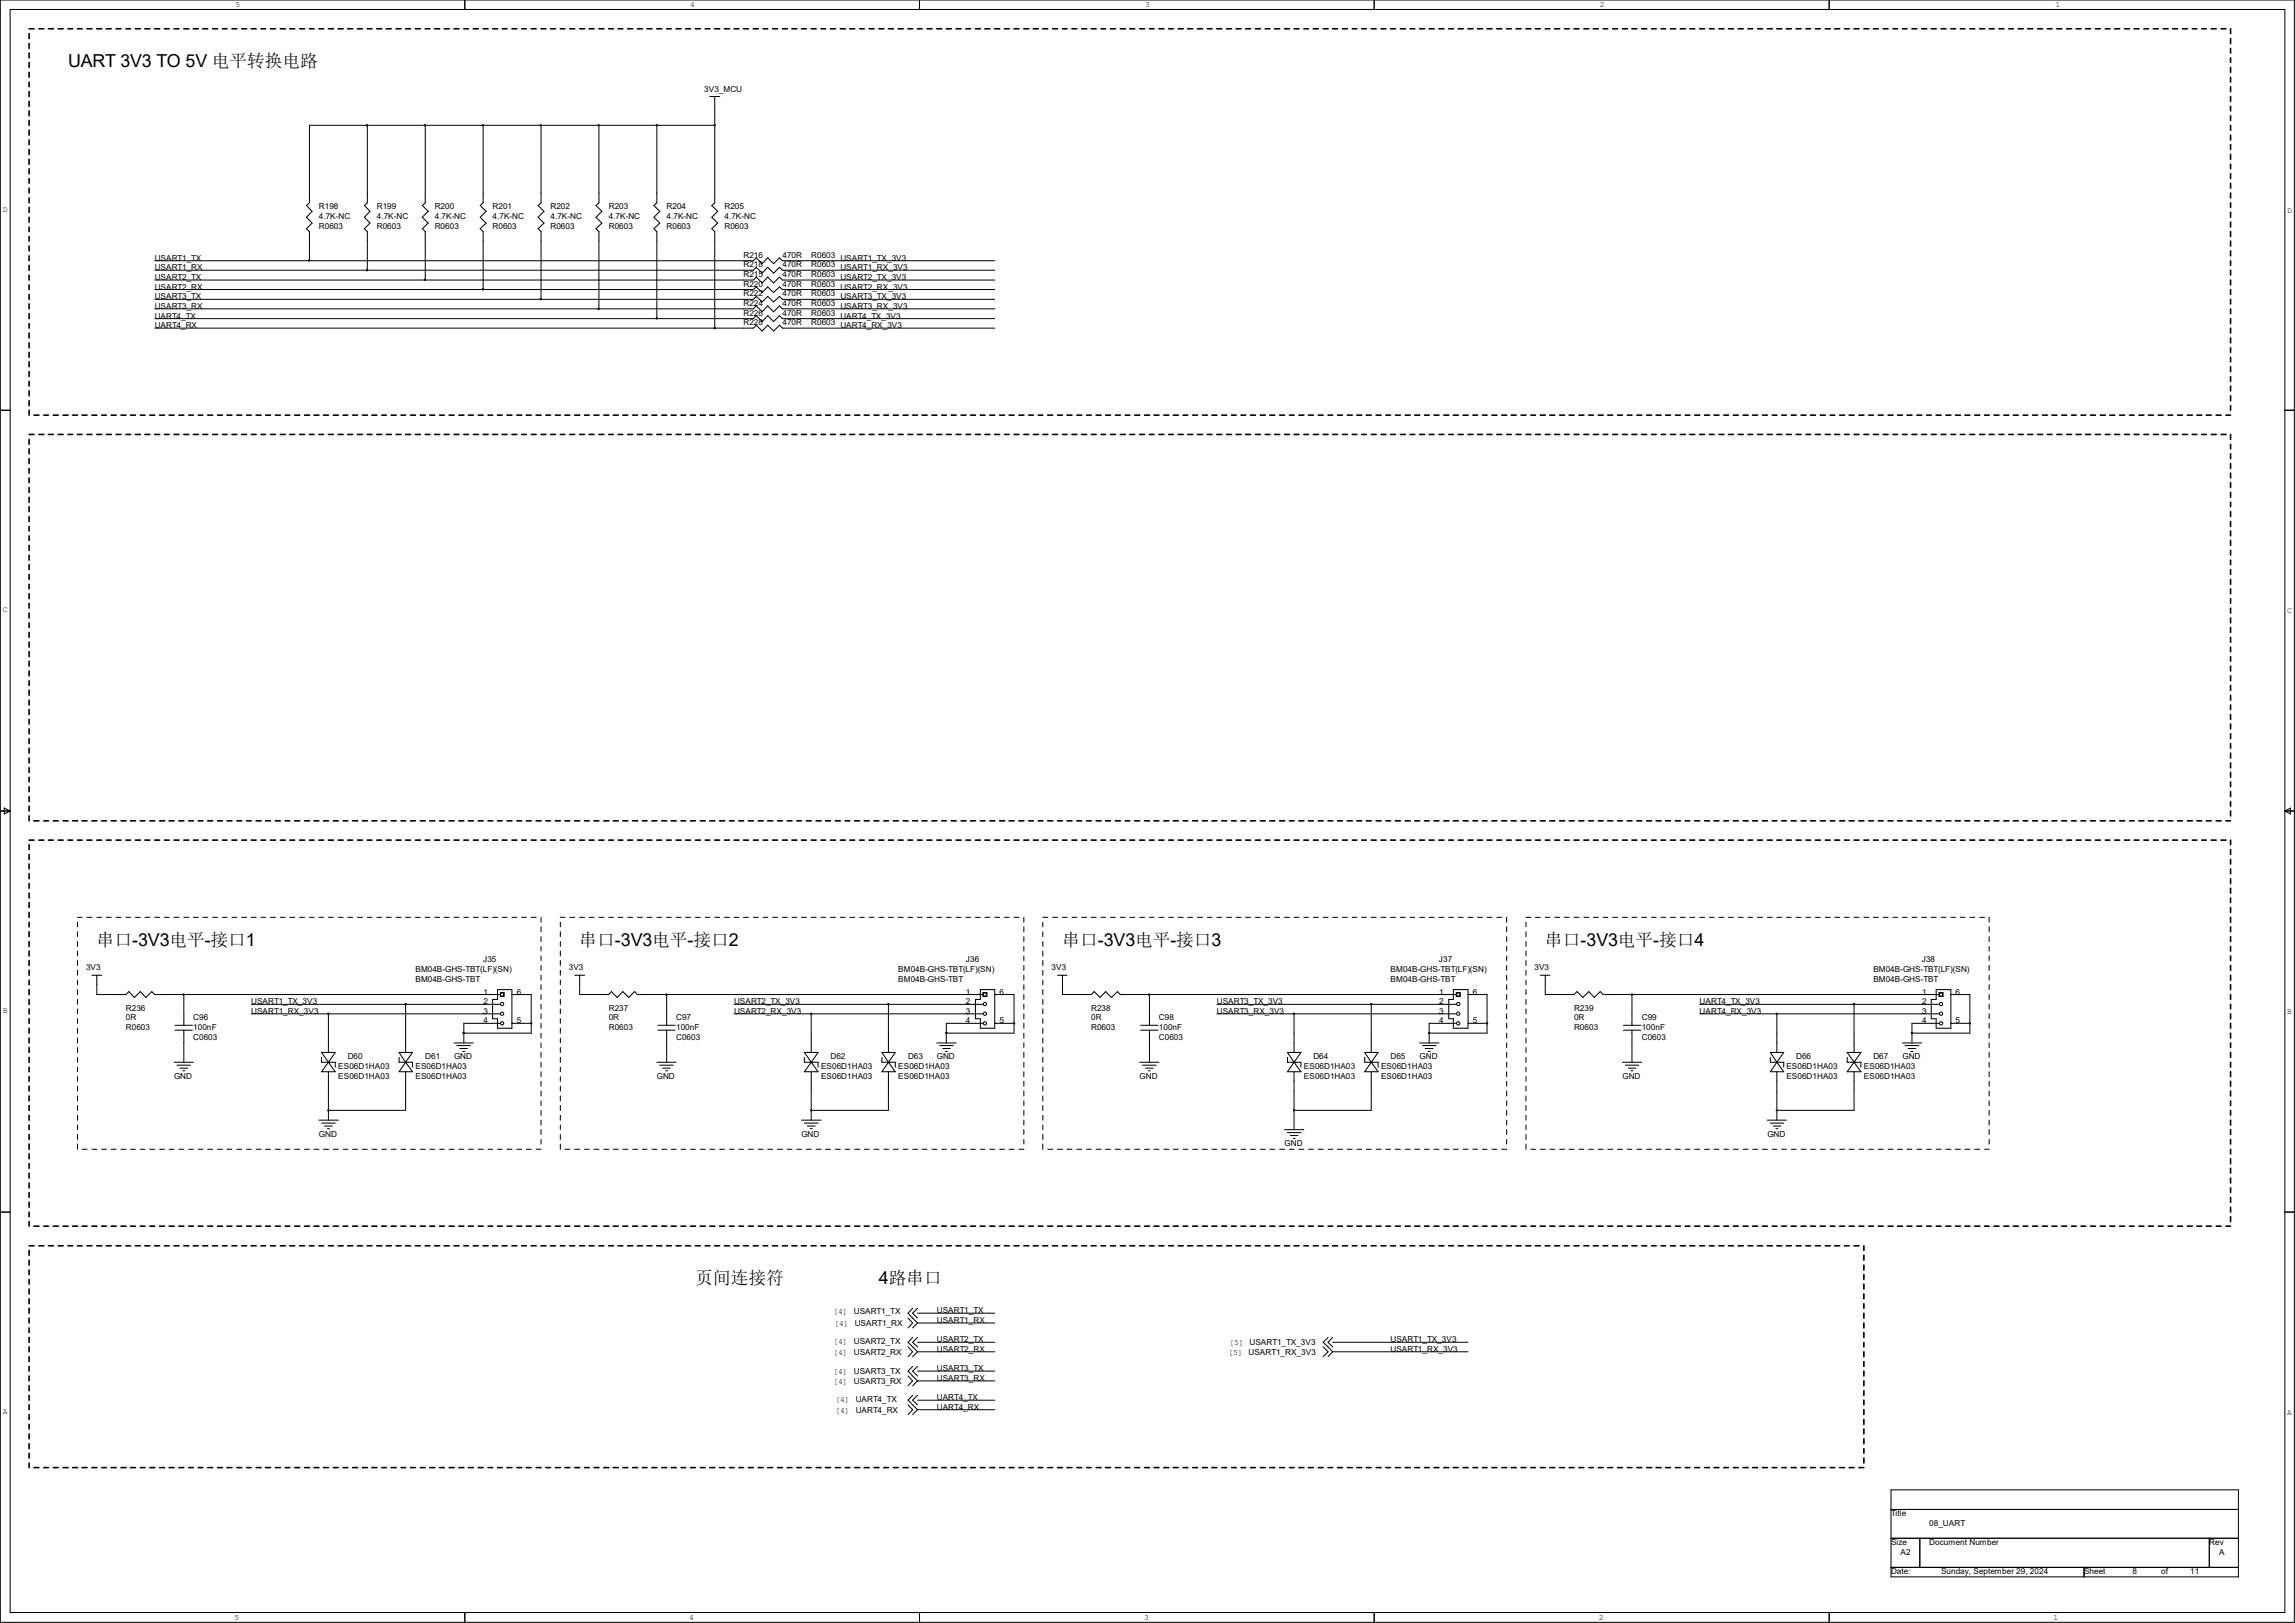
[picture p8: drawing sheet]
<svg xmlns="http://www.w3.org/2000/svg" width="297mm" height="210mm" viewBox="0 0 297 210" stroke-linecap="round" stroke-linejoin="round" font-family="sans-serif">
<defs><g id="words">
<g font-size="2.3">
<text x="8.8" y="8.7">UART 3V3 TO 5V 电平转换电路</text>
<text x="12.5" y="122.5">串口-3V3电平-接口1</text>
<text x="75" y="122.5">串口-3V3电平-接口2</text>
<text x="137.5" y="122.5">串口-3V3电平-接口3</text>
<text x="200" y="122.5">串口-3V3电平-接口4</text>
<text x="90" y="166.2">页间连接符</text>
<text x="113.7" y="166.2">4路串口</text>
</g>
<g font-size="1.1">
<text x="91.1" y="11.9">3V3_MCU</text>
<text x="41.3" y="27.1">R198</text>
<text x="41.3" y="29.6">R0603</text>
<text x="41.3" y="28.4">4.7K-NC</text>
<text x="48.8" y="27.1">R199</text>
<text x="48.8" y="29.6">R0603</text>
<text x="48.8" y="28.4">4.7K-NC</text>
<text x="56.3" y="27.1">R200</text>
<text x="56.3" y="29.6">R0603</text>
<text x="56.3" y="28.4">4.7K-NC</text>
<text x="63.8" y="27.1">R201</text>
<text x="63.8" y="29.6">R0603</text>
<text x="63.8" y="28.4">4.7K-NC</text>
<text x="71.2" y="27.1">R202</text>
<text x="71.2" y="29.6">R0603</text>
<text x="71.2" y="28.4">4.7K-NC</text>
<text x="78.8" y="27.1">R203</text>
<text x="78.8" y="29.6">R0603</text>
<text x="78.8" y="28.4">4.7K-NC</text>
<text x="86.3" y="27.1">R204</text>
<text x="86.3" y="29.6">R0603</text>
<text x="86.3" y="28.4">4.7K-NC</text>
<text x="93.8" y="27.1">R205</text>
<text x="93.8" y="29.6">R0603</text>
<text x="93.8" y="28.4">4.7K-NC</text>
<text x="20" y="33.7">USART1_TX</text>
<text x="20" y="35">USART1_RX</text>
<text x="96.2" y="34.6">R218</text>
<text x="96.2" y="33.4">R216</text>
<text x="96.2" y="35.9">R215</text>
<text x="101.3" y="34.6">470R</text>
<text x="101.3" y="33.4">470R</text>
<text x="101.3" y="35.9">470R</text>
<text x="105" y="34.6">R0603</text>
<text x="105" y="33.4">R0603</text>
<text x="105" y="35.9">R0603</text>
<text x="108.8" y="35">USART1_RX_3V3</text>
<text x="108.8" y="33.7">USART1_TX_3V3</text>
<text x="20" y="36.2">USART2_TX</text>
<text x="20" y="37.5">USART2_RX</text>
<text x="20" y="38.7">USART3_TX</text>
<text x="20" y="40">USART3_RX</text>
<text x="20" y="41.2">UART4_TX</text>
<text x="96.2" y="38.4">R222</text>
<text x="96.2" y="40.9">R226</text>
<text x="96.2" y="37.1">R220</text>
<text x="96.2" y="39.6">R224</text>
<text x="101.3" y="38.4">470R</text>
<text x="101.3" y="40.9">470R</text>
<text x="101.3" y="37.1">470R</text>
<text x="101.3" y="39.6">470R</text>
<text x="105" y="38.4">R0603</text>
<text x="105" y="40.9">R0603</text>
<text x="105" y="37.1">R0603</text>
<text x="105" y="39.6">R0603</text>
<text x="108.8" y="36.2">USART2_TX_3V3</text>
<text x="108.8" y="37.5">USART2_RX_3V3</text>
<text x="108.8" y="38.7">USART3_TX_3V3</text>
<text x="108.8" y="40">USART3_RX_3V3</text>
<text x="108.8" y="41.2">UART4_TX_3V3</text>
<text x="20" y="42.5">UART4_RX</text>
<text x="96.2" y="42.1">R228</text>
<text x="101.3" y="42.1">470R</text>
<text x="105" y="42.1">R0603</text>
<text x="108.8" y="42.5">UART4_RX_3V3</text>
<text x="11.1" y="125.6">3V3</text>
<text x="53.8" y="125.8">BM04B-GHS-TBT(LF)(SN)</text>
<text x="62.5" y="124.5">J35</text>
<text x="73.6" y="125.6">3V3</text>
<text x="116.2" y="125.8">BM04B-GHS-TBT(LF)(SN)</text>
<text x="125" y="124.5">J36</text>
<text x="136.1" y="125.6">3V3</text>
<text x="180" y="125.8">BM04B-GHS-TBT(LF)(SN)</text>
<text x="186.2" y="124.5">J37</text>
<text x="198.6" y="125.6">3V3</text>
<text x="242.4" y="125.8">BM04B-GHS-TBT(LF)(SN)</text>
<text x="248.7" y="124.5">J38</text>
<text x="16.3" y="130.8">R236</text>
<text x="32.5" y="131.2">USART1_RX_3V3</text>
<text x="32.5" y="130">USART1_TX_3V3</text>
<text x="53.8" y="127.1">BM04B-GHS-TBT</text>
<text x="62.6" y="128.7">1</text>
<text x="62.6" y="130">2</text>
<text x="62.6" y="131.2">3</text>
<text x="66.9" y="128.7">6</text>
<text x="78.8" y="130.8">R237</text>
<text x="95" y="130">USART2_TX_3V3</text>
<text x="95" y="131.2">USART2_RX_3V3</text>
<text x="116.2" y="127.1">BM04B-GHS-TBT</text>
<text x="125" y="128.7">1</text>
<text x="125" y="130">2</text>
<text x="125" y="131.2">3</text>
<text x="129.4" y="128.7">6</text>
<text x="141.2" y="130.8">R238</text>
<text x="157.5" y="130">USART3_TX_3V3</text>
<text x="157.5" y="131.2">USART3_RX_3V3</text>
<text x="180" y="127.1">BM04B-GHS-TBT</text>
<text x="186.3" y="128.7">1</text>
<text x="186.3" y="130">2</text>
<text x="186.3" y="131.2">3</text>
<text x="190.6" y="128.7">6</text>
<text x="203.7" y="130.8">R239</text>
<text x="220" y="130">UART4_TX_3V3</text>
<text x="220" y="131.2">UART4_RX_3V3</text>
<text x="242.4" y="127.1">BM04B-GHS-TBT</text>
<text x="248.8" y="128.7">1</text>
<text x="248.8" y="130">2</text>
<text x="248.8" y="131.2">3</text>
<text x="253.1" y="128.7">6</text>
<text x="16.3" y="133.3">R0603</text>
<text x="16.3" y="132">0R</text>
<text x="25" y="132">C96</text>
<text x="25" y="134.6">C0603</text>
<text x="25" y="133.3">100nF</text>
<text x="45" y="137.1">D60</text>
<text x="55" y="137.1">D61</text>
<text x="58.8" y="137.1">GND</text>
<text x="62.6" y="132.4">4</text>
<text x="66.9" y="132.4">5</text>
<text x="78.8" y="133.3">R0603</text>
<text x="78.8" y="132">0R</text>
<text x="87.5" y="132">C97</text>
<text x="87.5" y="134.6">C0603</text>
<text x="87.5" y="133.3">100nF</text>
<text x="107.5" y="137.1">D62</text>
<text x="117.5" y="137.1">D63</text>
<text x="121.2" y="137.1">GND</text>
<text x="125" y="132.4">4</text>
<text x="129.4" y="132.4">5</text>
<text x="141.2" y="133.3">R0603</text>
<text x="141.2" y="132">0R</text>
<text x="150" y="132">C98</text>
<text x="150" y="134.6">C0603</text>
<text x="150" y="133.3">100nF</text>
<text x="170" y="137.1">D64</text>
<text x="180" y="137.1">D65</text>
<text x="183.7" y="137.1">GND</text>
<text x="186.3" y="132.4">4</text>
<text x="190.6" y="132.4">5</text>
<text x="203.7" y="133.3">R0603</text>
<text x="203.7" y="132">0R</text>
<text x="212.5" y="132">C99</text>
<text x="212.5" y="134.6">C0603</text>
<text x="212.5" y="133.3">100nF</text>
<text x="232.5" y="137.1">D66</text>
<text x="242.4" y="137.1">D67</text>
<text x="246.2" y="137.1">GND</text>
<text x="248.8" y="132.4">4</text>
<text x="253.1" y="132.4">5</text>
<text x="22.5" y="139.6">GND</text>
<text x="43.8" y="139.6">ES06D1HA03</text>
<text x="43.8" y="138.3">ES06D1HA03</text>
<text x="53.8" y="139.6">ES06D1HA03</text>
<text x="53.8" y="138.3">ES06D1HA03</text>
<text x="85" y="139.6">GND</text>
<text x="106.3" y="139.6">ES06D1HA03</text>
<text x="106.3" y="138.3">ES06D1HA03</text>
<text x="116.2" y="139.6">ES06D1HA03</text>
<text x="116.2" y="138.3">ES06D1HA03</text>
<text x="147.5" y="139.6">GND</text>
<text x="168.7" y="139.6">ES06D1HA03</text>
<text x="168.7" y="138.3">ES06D1HA03</text>
<text x="178.7" y="139.6">ES06D1HA03</text>
<text x="178.7" y="138.3">ES06D1HA03</text>
<text x="210" y="139.6">GND</text>
<text x="231.2" y="139.6">ES06D1HA03</text>
<text x="231.2" y="138.3">ES06D1HA03</text>
<text x="241.2" y="139.6">ES06D1HA03</text>
<text x="241.2" y="138.3">ES06D1HA03</text>
<text x="41.3" y="147.1">GND</text>
<text x="103.7" y="147.1">GND</text>
<text x="166.2" y="148.3">GND</text>
<text x="228.7" y="147.1">GND</text>
<text x="110.5" y="173.9">USART2_TX</text>
<text x="110.5" y="170.1">USART1_TX</text>
<text x="110.6" y="171.6">USART1_RX</text>
<text x="121.2" y="169.9">USART1_TX</text>
<text x="121.2" y="171.2">USART1_RX</text>
<text x="121.2" y="173.7">USART2_TX</text>
<text x="180" y="173.7">USART1_TX_3V3</text>
<text x="110.5" y="177.8">USART3_TX</text>
<text x="110.5" y="179.1">USART3_RX</text>
<text x="110.5" y="175.3">USART2_RX</text>
<text x="121.2" y="174.9">USART2_RX</text>
<text x="121.2" y="177.4">USART3_TX</text>
<text x="121.2" y="178.7">USART3_RX</text>
<text x="161.6" y="175.3">USART1_RX_3V3</text>
<text x="161.7" y="174">USART1_TX_3V3</text>
<text x="180" y="174.9">USART1_RX_3V3</text>
<text x="110.7" y="181.4">UART4_TX</text>
<text x="110.7" y="182.8">UART4_RX</text>
<text x="121.2" y="181.2">UART4_TX</text>
<text x="121.2" y="182.4">UART4_RX</text>
<text x="244.7" y="196.2">Title</text>
<text x="249.7" y="197.4">08_UART</text>
<text x="244.7" y="203.7">Date:</text>
<text x="244.7" y="199.9">Size</text>
<text x="246" y="201.2">A2</text>
<text x="249.7" y="199.9">Document Number</text>
<text x="251.2" y="203.7">Sunday, September 29, 2024</text>
<text x="269.7" y="203.7">Sheet</text>
<text x="276" y="203.7">8</text>
<text x="279.7" y="203.7">of</text>
<text x="283.5" y="203.7">11</text>
<text x="285.9" y="199.9">Rev</text>
<text x="287.2" y="201.2">A</text>
</g>
<g font-size="1">
<text x="30.5" y=".9">5</text>
<text x="89.3" y=".9">4</text>
<text x="148.2" y=".9">3</text>
<text x="207.1" y=".9">2</text>
<text x="266" y=".9">1</text>
<text x=".4" y="27.4">D</text>
<text x="296" y="27.5">D</text>
<text x=".4" y="79.2">C</text>
<text x="296" y="79.4">C</text>
<text x=".4" y="131.1">B</text>
<text x="296" y="131.2">B</text>
<text x="107.9" y="173.9">[4]</text>
<text x="107.9" y="170.1">[4]</text>
<text x="108" y="171.6">[4]</text>
<text x="107.9" y="177.8">[4]</text>
<text x="107.9" y="179.1">[4]</text>
<text x="107.9" y="175.3">[4]</text>
<text x="159" y="175.3">[5]</text>
<text x="159.1" y="174">[5]</text>
<text x=".4" y="183">A</text>
<text x="108.1" y="181.4">[4]</text>
<text x="108.1" y="182.8">[4]</text>
<text x="296" y="183.1">A</text>
<text x="30.4" y="209.6">5</text>
<text x="89.2" y="209.6">4</text>
<text x="148.1" y="209.6">3</text>
<text x="206.9" y="209.6">2</text>
<text x="265.8" y="209.6">1</text>
</g>
</g></defs>
<g fill="none" stroke="#000" stroke-width=".21">
<path d="M3.8 4.4v.6M3.8 5.6v.7M3.8 6.9v.6M3.8 8.1v.6M3.8 9.4v.6M3.8 10.6v.6M3.8 11.9v.6M3.8 13.1v.7M3.8 14.4v.6M3.8 15.6v.6M3.8 16.8v.7M3.8 18.1v.6"/>
<path d="M3.8 19.3v.7M3.8 3.7h.6M5 3.7h.7M6.3 3.7h.6M7.5 3.7h.7M8.8 3.7h.6M10 3.7h.6M11.3 3.7h.6M12.5 3.7h.7M13.8 3.7h.6M15 3.7h.7M16.3 3.7h.6"/>
<path d="M17.5 3.7h.7M18.8 3.7h.6M20 3.7h.7M21.3 3.7h.6M22.5 3.7h.7M23.8 3.7h.6M25 3.7h.7M26.2 3.7h.7M27.5 3.7h.7M28.8 3.7h.6M30 3.7h.6M31.3 3.7h.6"/>
<path d="M32.5 3.7h.6M33.8 3.7h.6M35 3.7h.6M36.3 3.7h.6M37.5 3.7h.6M38.8 3.7h.6M40 3.7h.6M41.3 3.7h.6M42.5 3.7h.6M43.8 3.7h.6M45 3.7h.6M46.3 3.7h.6"/>
<path d="M47.5 3.7h.6M48.8 3.7h.6M50 3.7h.6M51.3 3.7h.6M52.5 3.7h.6M53.8 3.7h.6M55 3.7h.6M56.3 3.7h.6M57.5 3.7h.6M58.8 3.7h.6M60 3.7h.6M61.3 3.7h.6"/>
<path d="M62.5 3.7h.7M63.8 3.7h.6M65 3.7h.6M66.3 3.7h.6M67.5 3.7h.6M68.7 3.7h.7M70 3.7h.7M71.2 3.7h.7M72.5 3.7h.6M73.7 3.7h.7M75 3.7h.6M76.2 3.7h.7"/>
<path d="M77.5 3.7h.6M78.8 3.7h.6M80 3.7h.6M81.2 3.7h.7M82.5 3.7h.6M83.7 3.7h.7M85 3.7h.6M86.3 3.7h.6M87.5 3.7h.6M88.7 3.7h.7M90 3.7h.6M91.3 3.7h.6"/>
<path d="M92.5 3.7h.6M93.8 3.7h.6M95 3.7h.6M96.2 3.7h.7M97.5 3.7h.6M98.8 3.7h.6M100 3.7h.6M101.3 3.7h.6M102.5 3.7h.6M103.7 3.7h.7M105 3.7h.6M106.3 3.7h.5"/>
<path d="M107.5 3.7h.6M108.8 3.7h.6M110 3.7h.6M111.3 3.7h.5M112.5 3.7h.6M113.7 3.7h.7M115 3.7h.6M116.2 3.7h.7M117.5 3.7h.6M118.7 3.7h.6M120 3.7h.6M121.2 3.7h.7"/>
<path d="M122.5 3.7h.6M123.7 3.7h.7M125 3.7h.6M126.2 3.7h.7M127.5 3.7h.6M128.7 3.7h.7M130 3.7h.6M131.2 3.7h.7M132.5 3.7h.6M133.7 3.7h.7M135 3.7h.6M136.2 3.7h.7"/>
<path d="M137.5 3.7h.6M138.7 3.7h.7M140 3.7h.6M141.2 3.7h.7M142.5 3.7h.6M143.7 3.7h.7M145 3.7h.6M146.2 3.7h.7M147.5 3.7h.6M148.8 3.7h.6M150 3.7h.6M151.3 3.7h.5"/>
<path d="M152.5 3.7h.6M153.7 3.7h.6M155 3.7h.6M156.3 3.7h.5M157.5 3.7h.6M158.7 3.7h.7M160 3.7h.6M161.2 3.7h.6M162.5 3.7h.6M163.7 3.7h.6M165 3.7h.6M166.2 3.7h.7"/>
<path d="M167.5 3.7h.6M168.7 3.7h.6M170 3.7h.6M171.2 3.7h.7M172.5 3.7h.6M173.7 3.7h.7M175 3.7h.6M176.2 3.7h.6M177.5 3.7h.6M178.7 3.7h.7M180 3.7h.6M181.2 3.7h.7"/>
<path d="M182.5 3.7h.6M183.7 3.7h.7M185 3.7h.6M186.2 3.7h.7M187.5 3.7h.6M188.7 3.7h.7M190 3.7h.6M191.2 3.7h.7M192.4 3.7h.7M193.7 3.7h.7M195 3.7h.6M196.2 3.7h.6"/>
<path d="M197.5 3.7h.6M198.7 3.7h.6M200 3.7h.6M201.2 3.7h.6M202.5 3.7h.6M203.7 3.7h.6M205 3.7h.6M206.2 3.7h.6M207.5 3.7h.6M208.7 3.7h.6M210 3.7h.6M211.2 3.7h.6"/>
<path d="M212.5 3.7h.6M213.7 3.7h.6M215 3.7h.6M216.2 3.7h.6M217.5 3.7h.6M218.7 3.7h.6M220 3.7h.6M221.2 3.7h.6M222.5 3.7h.6M223.7 3.7h.6M225 3.7h.6M226.2 3.7h.6"/>
<path d="M227.5 3.7h.6M228.7 3.7h.7M230 3.7h.6M231.2 3.7h.6M232.5 3.7h.6M233.7 3.7h.6M234.9 3.7h.7M236.2 3.7h.7M237.4 3.7h.7M238.7 3.7h.6M239.9 3.7h.7M241.2 3.7h.7"/>
<path d="M242.4 3.7h.7M243.7 3.7h.6M245 3.7h.6M246.2 3.7h.6M247.4 3.7h.7M248.7 3.7h.6M249.9 3.7h.7M251.2 3.7h.6M252.5 3.7h.6M253.7 3.7h.6M254.9 3.7h.7M256.2 3.7h.6"/>
<path d="M257.4 3.7h.7M258.7 3.7h.6M260 3.7h.6M261.2 3.7h.6M262.4 3.7h.7M263.7 3.7h.6M265 3.7h.6M266.2 3.7h.6M267.5 3.7h.6M268.7 3.7h.6M269.9 3.7h.7M271.2 3.7h.6"/>
<path d="M272.5 3.7h.5M273.7 3.7h.6M275 3.7h.6M276.2 3.7h.6M277.5 3.7h.5M278.7 3.7h.6M280 3.7h.6M281.2 3.7h.6M282.4 3.7h.7M283.7 3.7h.6M284.9 3.7h.6M286.2 3.7h.6"/>
<path d="M287.4 3.7h.7M288.7 3.7v.7M288.7 5v.6M288.7 6.3v.6M288.7 7.5v.6M288.7 8.7v.7M288.7 10v.6M288.7 11.2v.7M288.7 12.5v.6M288.7 13.8v.6M288.7 15v.6M288.7 16.2v.6"/>
<path d="M288.7 17.5v.6M288.7 18.7v.6M288.7 20v.6M3.8 20.6v.7M3.8 21.8v.7M3.8 23.1v.6M3.8 24.3v.7M3.8 25.6v.6M3.8 26.8v.7M3.8 28.1v.6M3.8 29.4v.6M3.8 30.6v.6"/>
<path d="M3.8 31.8v.7M3.8 33.1v.6M3.8 34.3v.7M3.8 35.6v.6M3.8 36.9v.6M3.8 38.1v.6M3.8 39.3v.7M288.7 21.3v.5M288.7 22.5v.6M288.7 23.7v.6M288.7 25v.6M288.7 26.2v.6"/>
<path d="M288.7 27.5v.6M288.7 28.7v.7M288.7 30v.6M288.7 31.2v.6M288.7 32.5v.6M288.7 33.7v.6M288.7 35v.6M288.7 36.2v.7M288.7 37.5v.6M288.7 38.7v.6M288.7 40v.6M3.8 40.6v.6"/>
<path d="M3.8 41.9v.6M3.8 43.1v.6M3.8 44.4v.6M3.8 45.6v.6M3.8 46.8v.7M3.8 48.1v.6M3.8 49.4v.6M3.8 50.6v.6M3.8 51.9v.6M3.8 53.1v.6M3.8 56.9v.6M3.8 58.1v.6"/>
<path d="M3.8 59.4v.6M3.8 56.2h.6M4.4 53.7h.6M5 56.2h.7M5.7 53.7h.6M6.3 56.2h.6M6.9 53.7h.6M7.5 56.2h.7M8.2 53.7h.6M8.8 56.2h.6M9.4 53.7h.6M10 56.2h.6"/>
<path d="M10.6 53.7h.7M11.3 56.2h.6M11.9 53.7h.6M12.5 56.2h.7M13.2 53.7h.6M13.8 56.2h.6M14.4 53.7h.6M15 56.2h.7M15.7 53.7h.6M16.3 56.2h.6M16.9 53.7h.6M17.5 56.2h.7"/>
<path d="M18.2 53.7h.6M18.8 56.2h.6M19.4 53.7h.6M20 56.2h.7M20.7 53.7h.6M21.3 56.2h.6M21.9 53.7h.6M22.5 56.2h.7M23.2 53.7h.6M23.8 56.2h.6M24.4 53.7h.6M25 56.2h.7"/>
<path d="M25.7 53.7h.5M26.2 56.2h.7M26.9 53.7h.6M27.5 56.2h.7M28.2 53.7h.6M28.8 56.2h.6M29.4 53.7h.6M30 56.2h.6M30.6 53.7h.7M31.3 56.2h.6M31.9 53.7h.6M32.5 56.2h.6"/>
<path d="M33.1 53.7h.7M33.8 56.2h.6M34.4 53.7h.6M35 56.2h.6M35.6 53.7h.7M36.3 56.2h.6M36.9 53.7h.6M37.5 56.2h.6M38.1 53.7h.7M38.8 56.2h.6M39.4 53.7h.6M40 56.2h.6"/>
<path d="M40.6 53.7h.7M41.3 56.2h.6M41.9 53.7h.6M42.5 56.2h.6M43.1 53.7h.7M43.8 56.2h.6M44.4 53.7h.6M45 56.2h.6M45.6 53.7h.7M46.3 56.2h.6M46.9 53.7h.6M47.5 56.2h.6"/>
<path d="M48.1 53.7h.7M48.8 56.2h.6M49.4 53.7h.6M50 56.2h.6M50.6 53.7h.7M51.3 56.2h.6M51.9 53.7h.6M52.5 56.2h.6M53.1 53.7h.7M53.8 56.2h.6M54.4 53.7h.6M55 56.2h.6"/>
<path d="M55.6 53.7h.7M56.3 56.2h.6M56.9 53.7h.6M57.5 56.2h.6M58.1 53.7h.7M58.8 56.2h.6M59.4 53.7h.6M60 56.2h.6M60.6 53.7h.7M61.3 56.2h.6M61.9 53.7h.6M62.5 56.2h.7"/>
<path d="M63.2 53.7h.6M63.8 56.2h.6M64.4 53.7h.6M65 56.2h.6M65.6 53.7h.7M66.3 56.2h.6M66.9 53.7h.6M67.5 56.2h.6M68.1 53.7h.6M68.7 56.2h.7M69.4 53.7h.6M70 56.2h.7"/>
<path d="M70.7 53.7h.5M71.2 56.2h.7M71.9 53.7h.6M72.5 56.2h.6M73.1 53.7h.6M73.7 56.2h.7M74.4 53.7h.6M75 56.2h.6M75.6 53.7h.6M76.2 56.2h.7M76.9 53.7h.6M77.5 56.2h.6"/>
<path d="M78.1 53.7h.7M78.8 56.2h.6M79.4 53.7h.6M80 56.2h.6M80.6 53.7h.6M81.2 56.2h.7M81.9 53.7h.6M82.5 56.2h.6M83.1 53.7h.6M83.7 56.2h.7M84.4 53.7h.6M85 56.2h.6"/>
<path d="M85.6 53.7h.7M86.3 56.2h.6M86.9 53.7h.6M87.5 56.2h.6M88.1 53.7h.6M88.7 56.2h.7M89.4 53.7h.6M90 56.2h.6M90.6 53.7h.7M91.3 56.2h.6M91.9 53.7h.6M92.5 56.2h.6"/>
<path d="M93.1 53.7h.7M93.8 56.2h.6M94.4 53.7h.6M95 56.2h.6M95.6 53.7h.6M96.2 56.2h.7M96.9 53.7h.6M97.5 56.2h.6M98.1 53.7h.7M98.8 56.2h.6M99.4 53.7h.6M100 56.2h.6"/>
<path d="M100.6 53.7h.7M101.3 56.2h.6M101.9 53.7h.6M102.5 56.2h.6M103.1 53.7h.6M103.7 56.2h.7M104.4 53.7h.6M105 56.2h.6M105.6 53.7h.7M106.3 56.2h.5M106.8 53.7h.7M107.5 56.2h.6"/>
<path d="M108.1 53.7h.7M108.8 56.2h.6M109.4 53.7h.6M110 56.2h.6M110.6 53.7h.7M111.3 56.2h.5M111.8 53.7h.7M112.5 56.2h.6M113.1 53.7h.6M113.7 56.2h.7M114.4 53.7h.6M115 56.2h.6"/>
<path d="M115.6 53.7h.6M116.2 56.2h.7M116.9 53.7h.6M117.5 56.2h.6M118.1 53.7h.6M118.7 56.2h.6M119.3 53.7h.7M120 56.2h.6M120.6 53.7h.6M121.2 56.2h.7M121.9 53.7h.6M122.5 56.2h.6"/>
<path d="M123.1 53.7h.6M123.7 56.2h.7M124.4 53.7h.6M125 56.2h.6M125.6 53.7h.6M126.2 56.2h.7M126.9 53.7h.6M127.5 56.2h.6M128.1 53.7h.6M128.7 56.2h.7M129.4 53.7h.6M130 56.2h.6"/>
<path d="M130.6 53.7h.6M131.2 56.2h.7M131.9 53.7h.6M132.5 56.2h.6M133.1 53.7h.6M133.7 56.2h.7M134.4 53.7h.6M135 56.2h.6M135.6 53.7h.6M136.2 56.2h.7M136.9 53.7h.6M137.5 56.2h.6"/>
<path d="M138.1 53.7h.6M138.7 56.2h.7M139.4 53.7h.6M140 56.2h.6M140.6 53.7h.6M141.2 56.2h.7M141.9 53.7h.6M142.5 56.2h.6M143.1 53.7h.6M143.7 56.2h.7M144.4 53.7h.6M145 56.2h.6"/>
<path d="M145.6 53.7h.6M146.2 56.2h.7M146.9 53.7h.6M147.5 56.2h.6M148.1 53.7h.7M148.8 56.2h.6M149.4 53.7h.6M150 56.2h.6M150.6 53.7h.7M151.3 56.2h.5M151.8 53.7h.7M152.5 56.2h.6"/>
<path d="M153.1 53.7h.6M153.7 56.2h.6M154.3 53.7h.7M155 56.2h.6M155.6 53.7h.7M156.3 56.2h.5M156.8 53.7h.7M157.5 56.2h.6M158.1 53.7h.6M158.7 56.2h.7M159.4 53.7h.6M160 56.2h.6"/>
<path d="M160.6 53.7h.6M161.2 56.2h.6M161.8 53.7h.7M162.5 56.2h.6M163.1 53.7h.6M163.7 56.2h.6M164.3 53.7h.7M165 56.2h.6M165.6 53.7h.6M166.2 56.2h.7M166.9 53.7h.6M167.5 56.2h.6"/>
<path d="M168.1 53.7h.6M168.7 56.2h.6M169.3 53.7h.7M170 56.2h.6M170.6 53.7h.6M171.2 56.2h.7M171.9 53.7h.6M172.5 56.2h.6M173.1 53.7h.6M173.7 56.2h.7M174.4 53.7h.6M175 56.2h.6"/>
<path d="M175.6 53.7h.6M176.2 56.2h.6M176.8 53.7h.7M177.5 56.2h.6M178.1 53.7h.6M178.7 56.2h.7M179.4 53.7h.6M180 56.2h.6M180.6 53.7h.6M181.2 56.2h.7M181.9 53.7h.6M182.5 56.2h.6"/>
<path d="M183.1 53.7h.6M183.7 56.2h.7M184.4 53.7h.6M185 56.2h.6M185.6 53.7h.6M186.2 56.2h.7M186.9 53.7h.6M187.5 56.2h.6M188.1 53.7h.6M188.7 56.2h.7M189.4 53.7h.6M190 56.2h.6"/>
<path d="M190.6 53.7h.6M191.2 56.2h.7M191.9 53.7h.5M192.4 56.2h.7M193.1 53.7h.6M193.7 56.2h.7M194.4 53.7h.6M195 56.2h.6M195.6 53.7h.6M196.2 56.2h.6M196.8 53.7h.7M197.5 56.2h.6"/>
<path d="M198.1 53.7h.6M198.7 56.2h.6M199.3 53.7h.7M200 56.2h.6M200.6 53.7h.6M201.2 56.2h.6M201.8 53.7h.7M202.5 56.2h.6M203.1 53.7h.6M203.7 56.2h.6M204.3 53.7h.7M205 56.2h.6"/>
<path d="M205.6 53.7h.6M206.2 56.2h.6M206.8 53.7h.7M207.5 56.2h.6M208.1 53.7h.6M208.7 56.2h.6M209.3 53.7h.7M210 56.2h.6M210.6 53.7h.6M211.2 56.2h.6M211.8 53.7h.7M212.5 56.2h.6"/>
<path d="M213.1 53.7h.6M213.7 56.2h.6M214.3 53.7h.7M215 56.2h.6M215.6 53.7h.6M216.2 56.2h.6M216.8 53.7h.7M217.5 56.2h.6M218.1 53.7h.6M218.7 56.2h.6M219.3 53.7h.7M220 56.2h.6"/>
<path d="M220.6 53.7h.6M221.2 56.2h.6M221.8 53.7h.7M222.5 56.2h.6M223.1 53.7h.6M223.7 56.2h.6M224.3 53.7h.7M225 56.2h.6M225.6 53.7h.6M226.2 56.2h.6M226.8 53.7h.7M227.5 56.2h.6"/>
<path d="M228.1 53.7h.6M228.7 56.2h.7M229.4 53.7h.6M230 56.2h.6M230.6 53.7h.6M231.2 56.2h.6M231.8 53.7h.7M232.5 56.2h.6M233.1 53.7h.6M233.7 56.2h.6M234.3 53.7h.6M234.9 56.2h.7"/>
<path d="M235.6 53.7h.6M236.2 56.2h.7M236.9 53.7h.5M237.4 56.2h.7M238.1 53.7h.6M238.7 56.2h.6M239.3 53.7h.6M239.9 56.2h.7M240.6 53.7h.6M241.2 56.2h.7M241.9 53.7h.5M242.4 56.2h.7"/>
<path d="M243.1 53.7h.6M243.7 56.2h.6M244.3 53.7h.7M245 56.2h.6M245.6 53.7h.6M246.2 56.2h.6M246.8 53.7h.6M247.4 56.2h.7M248.1 53.7h.6M248.7 56.2h.6M249.3 53.7h.6M249.9 56.2h.7"/>
<path d="M250.6 53.7h.6M251.2 56.2h.6M251.8 53.7h.7M252.5 56.2h.6M253.1 53.7h.6M253.7 56.2h.6M254.3 53.7h.6M254.9 56.2h.7M255.6 53.7h.6M256.2 56.2h.6M256.8 53.7h.6M257.4 56.2h.7"/>
<path d="M258.1 53.7h.6M258.7 56.2h.6M259.3 53.7h.7M260 56.2h.6M260.6 53.7h.6M261.2 56.2h.6M261.8 53.7h.6M262.4 56.2h.7M263.1 53.7h.6M263.7 56.2h.6M264.3 53.7h.7M265 56.2h.6"/>
<path d="M265.6 53.7h.6M266.2 56.2h.6M266.8 53.7h.7M267.5 56.2h.6M268.1 53.7h.6M268.7 56.2h.6M269.3 53.7h.6M269.9 56.2h.7M270.6 53.7h.6M271.2 56.2h.6M271.8 53.7h.7M272.5 56.2h.5"/>
<path d="M273 53.7h.7M273.7 56.2h.6M274.3 53.7h.7M275 56.2h.6M275.6 53.7h.6M276.2 56.2h.6M276.8 53.7h.7M277.5 56.2h.5M278 53.7h.7M278.7 56.2h.6M279.3 53.7h.7M280 56.2h.6"/>
<path d="M280.6 53.7h.6M281.2 56.2h.6M281.8 53.7h.6M282.4 56.2h.7M283.1 53.7h.6M283.7 56.2h.6M284.3 53.7h.6M284.9 56.2h.6M285.5 53.7h.7M286.2 56.2h.6M286.8 53.7h.6M287.4 56.2h.7"/>
<path d="M288.1 53.7h.6M288.7 41.2v.7M288.7 42.5v.6M288.7 43.7v.7M288.7 45v.6M288.7 46.2v.6M288.7 47.5v.6M288.7 48.7v.7M288.7 50v.6M288.7 51.2v.7M288.7 52.5v.6M288.7 56.2v.7"/>
<path d="M288.7 57.5v.6M288.7 58.7v.7M288.7 60v.6M3.8 60.6v.6M3.8 61.8v.6M3.8 63.1v.6M3.8 64.3v.7M3.8 65.6v.6M3.8 66.8v.7M3.8 68.1v.6M3.8 69.3v.6M3.8 70.6v.6"/>
<path d="M3.8 71.8v.7M3.8 73.1v.6M3.8 74.3v.7M3.8 75.6v.6M3.8 76.8v.7M3.8 78.1v.6M3.8 79.3v.7M288.7 61.2v.6M288.7 62.4v.7M288.7 63.7v.6M288.7 65v.6M288.7 66.2v.6"/>
<path d="M288.7 67.5v.6M288.7 68.7v.6M288.7 69.9v.7M288.7 71.2v.6M288.7 72.5v.6M288.7 73.7v.6M288.7 75v.6M288.7 76.2v.6M288.7 77.5v.6M288.7 78.7v.6M288.7 80v.6M3.8 80.6v.6"/>
<path d="M3.8 81.8v.7M3.8 83.1v.6M3.8 84.3v.7M3.8 85.6v.6M3.8 86.8v.7M3.8 88.1v.6M3.8 89.3v.7M3.8 90.6v.6M3.8 91.8v.7M3.8 93.1v.6M3.8 94.3v.7M3.8 95.6v.6"/>
<path d="M3.8 96.8v.7M3.8 98.1v.6M3.8 99.4v.5M288.7 81.2v.6M288.7 82.5v.6M288.7 83.7v.6M288.7 85v.6M288.7 86.2v.6M288.7 87.5v.6M288.7 88.7v.6M288.7 90v.6M288.7 91.2v.6"/>
<path d="M288.7 92.5v.6M288.7 93.7v.6M288.7 95v.6M288.7 96.2v.6M288.7 97.5v.6M288.7 98.7v.7M288.7 99.9v.7M3.8 100.6v.6M3.8 101.8v.6M3.8 103.1v.6M3.8 104.3v.6M3.8 105.6v.6"/>
<path d="M3.8 109.3v.6M3.8 110.6v.6M3.8 111.8v.6M3.8 113.1v.6M3.8 114.3v.6M3.8 115.6v.6M3.8 116.8v.6M3.8 118.1v.6M3.8 119.3v.6M3.8 108.7h.6M4.4 106.2h.6M5 108.7h.7"/>
<path d="M5.7 106.2h.6M6.3 108.7h.6M6.9 106.2h.6M7.5 108.7h.7M8.2 106.2h.6M8.8 108.7h.6M9.4 106.2h.6M10 108.7h.6M10.6 106.2h.7M11.3 108.7h.6M11.9 106.2h.6M12.5 108.7h.7"/>
<path d="M13.2 106.2h.6M13.8 108.7h.6M14.4 106.2h.6M15 108.7h.7M15.7 106.2h.6M16.3 108.7h.6M16.9 106.2h.6M17.5 108.7h.7M18.2 106.2h.6M18.8 108.7h.6M19.4 106.2h.6M20 108.7h.7"/>
<path d="M20.7 106.2h.6M21.3 108.7h.6M21.9 106.2h.6M22.5 108.7h.7M23.2 106.2h.6M23.8 108.7h.6M24.4 106.2h.6M25 108.7h.7M25.7 106.2h.5M26.2 108.7h.7M26.9 106.2h.6M27.5 108.7h.7"/>
<path d="M28.2 106.2h.6M28.8 108.7h.6M29.4 106.2h.6M30 108.7h.6M30.6 106.2h.7M31.3 108.7h.6M31.9 106.2h.6M32.5 108.7h.6M33.1 106.2h.7M33.8 108.7h.6M34.4 106.2h.6M35 108.7h.6"/>
<path d="M35.6 106.2h.7M36.3 108.7h.6M36.9 106.2h.6M37.5 108.7h.6M38.1 106.2h.7M38.8 108.7h.6M39.4 106.2h.6M40 108.7h.6M40.6 106.2h.7M41.3 108.7h.6M41.9 106.2h.6M42.5 108.7h.6"/>
<path d="M43.1 106.2h.7M43.8 108.7h.6M44.4 106.2h.6M45 108.7h.6M45.6 106.2h.7M46.3 108.7h.6M46.9 106.2h.6M47.5 108.7h.6M48.1 106.2h.7M48.8 108.7h.6M49.4 106.2h.6M50 108.7h.6"/>
<path d="M50.6 106.2h.7M51.3 108.7h.6M51.9 106.2h.6M52.5 108.7h.6M53.1 106.2h.7M53.8 108.7h.6M54.4 106.2h.6M55 108.7h.6M55.6 106.2h.7M56.3 108.7h.6M56.9 106.2h.6M57.5 108.7h.6"/>
<path d="M58.1 106.2h.7M58.8 108.7h.6M59.4 106.2h.6M60 108.7h.6M60.6 106.2h.7M61.3 108.7h.6M61.9 106.2h.6M62.5 108.7h.7M63.2 106.2h.6M63.8 108.7h.6M64.4 106.2h.6M65 108.7h.6"/>
<path d="M65.6 106.2h.7M66.3 108.7h.6M66.9 106.2h.6M67.5 108.7h.6M68.1 106.2h.6M68.7 108.7h.7M69.4 106.2h.6M70 108.7h.7M70.7 106.2h.5M71.2 108.7h.7M71.9 106.2h.6M72.5 108.7h.6"/>
<path d="M73.1 106.2h.6M73.7 108.7h.7M74.4 106.2h.6M75 108.7h.6M75.6 106.2h.6M76.2 108.7h.7M76.9 106.2h.6M77.5 108.7h.6M78.1 106.2h.7M78.8 108.7h.6M79.4 106.2h.6M80 108.7h.6"/>
<path d="M80.6 106.2h.6M81.2 108.7h.7M81.9 106.2h.6M82.5 108.7h.6M83.1 106.2h.6M83.7 108.7h.7M84.4 106.2h.6M85 108.7h.6M85.6 106.2h.7M86.3 108.7h.6M86.9 106.2h.6M87.5 108.7h.6"/>
<path d="M88.1 106.2h.6M88.7 108.7h.7M89.4 106.2h.6M90 108.7h.6M90.6 106.2h.7M91.3 108.7h.6M91.9 106.2h.6M92.5 108.7h.6M93.1 106.2h.7M93.8 108.7h.6M94.4 106.2h.6M95 108.7h.6"/>
<path d="M95.6 106.2h.6M96.2 108.7h.7M96.9 106.2h.6M97.5 108.7h.6M98.1 106.2h.7M98.8 108.7h.6M99.4 106.2h.6M100 108.7h.6M100.6 106.2h.7M101.3 108.7h.6M101.9 106.2h.6M102.5 108.7h.6"/>
<path d="M103.1 106.2h.6M103.7 108.7h.7M104.4 106.2h.6M105 108.7h.6M105.6 106.2h.7M106.3 108.7h.5M106.8 106.2h.7M107.5 108.7h.6M108.1 106.2h.7M108.8 108.7h.6M109.4 106.2h.6M110 108.7h.6"/>
<path d="M110.6 106.2h.7M111.3 108.7h.5M111.8 106.2h.7M112.5 108.7h.6M113.1 106.2h.6M113.7 108.7h.7M114.4 106.2h.6M115 108.7h.6M115.6 106.2h.6M116.2 108.7h.7M116.9 106.2h.6M117.5 108.7h.6"/>
<path d="M118.1 106.2h.6M118.7 108.7h.6M119.3 106.2h.7M120 108.7h.6M120.6 106.2h.6M121.2 108.7h.7M121.9 106.2h.6M122.5 108.7h.6M123.1 106.2h.6M123.7 108.7h.7M124.4 106.2h.6M125 108.7h.6"/>
<path d="M125.6 106.2h.6M126.2 108.7h.7M126.9 106.2h.6M127.5 108.7h.6M128.1 106.2h.6M128.7 108.7h.7M129.4 106.2h.6M130 108.7h.6M130.6 106.2h.6M131.2 108.7h.7M131.9 106.2h.6M132.5 108.7h.6"/>
<path d="M133.1 106.2h.6M133.7 108.7h.7M134.4 106.2h.6M135 108.7h.6M135.6 106.2h.6M136.2 108.7h.7M136.9 106.2h.6M137.5 108.7h.6M138.1 106.2h.6M138.7 108.7h.7M139.4 106.2h.6M140 108.7h.6"/>
<path d="M140.6 106.2h.6M141.2 108.7h.7M141.9 106.2h.6M142.5 108.7h.6M143.1 106.2h.6M143.7 108.7h.7M144.4 106.2h.6M145 108.7h.6M145.6 106.2h.6M146.2 108.7h.7M146.9 106.2h.6M147.5 108.7h.6"/>
<path d="M148.1 106.2h.7M148.8 108.7h.6M149.4 106.2h.6M150 108.7h.6M150.6 106.2h.7M151.3 108.7h.5M151.8 106.2h.7M152.5 108.7h.6M153.1 106.2h.6M153.7 108.7h.6M154.3 106.2h.7M155 108.7h.6"/>
<path d="M155.6 106.2h.7M156.3 108.7h.5M156.8 106.2h.7M157.5 108.7h.6M158.1 106.2h.6M158.7 108.7h.7M159.4 106.2h.6M160 108.7h.6M160.6 106.2h.6M161.2 108.7h.6M161.8 106.2h.7M162.5 108.7h.6"/>
<path d="M163.1 106.2h.6M163.7 108.7h.6M164.3 106.2h.7M165 108.7h.6M165.6 106.2h.6M166.2 108.7h.7M166.9 106.2h.6M167.5 108.7h.6M168.1 106.2h.6M168.7 108.7h.6M169.3 106.2h.7M170 108.7h.6"/>
<path d="M170.6 106.2h.6M171.2 108.7h.7M171.9 106.2h.6M172.5 108.7h.6M173.1 106.2h.6M173.7 108.7h.7M174.4 106.2h.6M175 108.7h.6M175.6 106.2h.6M176.2 108.7h.6M176.8 106.2h.7M177.5 108.7h.6"/>
<path d="M178.1 106.2h.6M178.7 108.7h.7M179.4 106.2h.6M180 108.7h.6M180.6 106.2h.6M181.2 108.7h.7M181.9 106.2h.6M182.5 108.7h.6M183.1 106.2h.6M183.7 108.7h.7M184.4 106.2h.6M185 108.7h.6"/>
<path d="M185.6 106.2h.6M186.2 108.7h.7M186.9 106.2h.6M187.5 108.7h.6M188.1 106.2h.6M188.7 108.7h.7M189.4 106.2h.6M190 108.7h.6M190.6 106.2h.6M191.2 108.7h.7M191.9 106.2h.5M192.4 108.7h.7"/>
<path d="M193.1 106.2h.6M193.7 108.7h.7M194.4 106.2h.6M195 108.7h.6M195.6 106.2h.6M196.2 108.7h.6M196.8 106.2h.7M197.5 108.7h.6M198.1 106.2h.6M198.7 108.7h.6M199.3 106.2h.7M200 108.7h.6"/>
<path d="M200.6 106.2h.6M201.2 108.7h.6M201.8 106.2h.7M202.5 108.7h.6M203.1 106.2h.6M203.7 108.7h.6M204.3 106.2h.7M205 108.7h.6M205.6 106.2h.6M206.2 108.7h.6M206.8 106.2h.7M207.5 108.7h.6"/>
<path d="M208.1 106.2h.6M208.7 108.7h.6M209.3 106.2h.7M210 108.7h.6M210.6 106.2h.6M211.2 108.7h.6M211.8 106.2h.7M212.5 108.7h.6M213.1 106.2h.6M213.7 108.7h.6M214.3 106.2h.7M215 108.7h.6"/>
<path d="M215.6 106.2h.6M216.2 108.7h.6M216.8 106.2h.7M217.5 108.7h.6M218.1 106.2h.6M218.7 108.7h.6M219.3 106.2h.7M220 108.7h.6M220.6 106.2h.6M221.2 108.7h.6M221.8 106.2h.7M222.5 108.7h.6"/>
<path d="M223.1 106.2h.6M223.7 108.7h.6M224.3 106.2h.7M225 108.7h.6M225.6 106.2h.6M226.2 108.7h.6M226.8 106.2h.7M227.5 108.7h.6M228.1 106.2h.6M228.7 108.7h.7M229.4 106.2h.6M230 108.7h.6"/>
<path d="M230.6 106.2h.6M231.2 108.7h.6M231.8 106.2h.7M232.5 108.7h.6M233.1 106.2h.6M233.7 108.7h.6M234.3 106.2h.6M234.9 108.7h.7M235.6 106.2h.6M236.2 108.7h.7M236.9 106.2h.5M237.4 108.7h.7"/>
<path d="M238.1 106.2h.6M238.7 108.7h.6M239.3 106.2h.6M239.9 108.7h.7M240.6 106.2h.6M241.2 108.7h.7M241.9 106.2h.5M242.4 108.7h.7M243.1 106.2h.6M243.7 108.7h.6M244.3 106.2h.7M245 108.7h.6"/>
<path d="M245.6 106.2h.6M246.2 108.7h.6M246.8 106.2h.6M247.4 108.7h.7M248.1 106.2h.6M248.7 108.7h.6M249.3 106.2h.6M249.9 108.7h.7M250.6 106.2h.6M251.2 108.7h.6M251.8 106.2h.7M252.5 108.7h.6"/>
<path d="M253.1 106.2h.6M253.7 108.7h.6M254.3 106.2h.6M254.9 108.7h.7M255.6 106.2h.6M256.2 108.7h.6M256.8 106.2h.6M257.4 108.7h.7M258.1 106.2h.6M258.7 108.7h.6M259.3 106.2h.7M260 108.7h.6"/>
<path d="M260.6 106.2h.6M261.2 108.7h.6M261.8 106.2h.6M262.4 108.7h.7M263.1 106.2h.6M263.7 108.7h.6M264.3 106.2h.7M265 108.7h.6M265.6 106.2h.6M266.2 108.7h.6M266.8 106.2h.7M267.5 108.7h.6"/>
<path d="M268.1 106.2h.6M268.7 108.7h.6M269.3 106.2h.6M269.9 108.7h.7M270.6 106.2h.6M271.2 108.7h.6M271.8 106.2h.7M272.5 108.7h.5M273 106.2h.7M273.7 108.7h.6M274.3 106.2h.7M275 108.7h.6"/>
<path d="M275.6 106.2h.6M276.2 108.7h.6M276.8 106.2h.7M277.5 108.7h.5M278 106.2h.7M278.7 108.7h.6M279.3 106.2h.7M280 108.7h.6M280.6 106.2h.6M281.2 108.7h.6M281.8 106.2h.6M282.4 108.7h.7"/>
<path d="M283.1 106.2h.6M283.7 108.7h.6M284.3 106.2h.6M284.9 108.7h.6M285.5 106.2h.7M286.2 108.7h.6M286.8 106.2h.6M287.4 108.7h.7M288.1 106.2h.6M288.7 101.2v.6M288.7 102.4v.7M288.7 103.7v.6"/>
<path d="M288.7 104.9v.7M288.7 108.7v.6M288.7 109.9v.7M288.7 111.2v.6M288.7 112.4v.7M288.7 113.7v.6M288.7 114.9v.7M288.7 116.2v.6M288.7 117.4v.7M288.7 118.7v.6M288.7 119.9v.7M3.8 120.6v.6"/>
<path d="M3.8 121.8v.7M3.8 123.1v.6M3.8 124.3v.6M3.8 125.6v.6M3.8 126.8v.6M3.8 128.1v.6M3.8 129.3v.7M3.8 130.6v.6M3.8 131.8v.6M3.8 133.1v.6M3.8 134.3v.7M3.8 135.6v.6"/>
<path d="M3.8 136.8v.7M3.8 138.1v.6M3.8 139.3v.6M288.7 121.2v.6M288.7 122.5v.6M288.7 123.7v.6M288.7 124.9v.7M288.7 126.2v.6M288.7 127.4v.7M288.7 128.7v.6M288.7 130v.6M288.7 131.2v.6"/>
<path d="M288.7 132.4v.7M288.7 133.7v.6M288.7 135v.6M288.7 136.2v.6M288.7 137.5v.6M288.7 138.7v.6M288.7 139.9v.6M3.8 140.5v.7M3.8 141.8v.7M3.8 143v.7M3.8 144.3v.6M3.8 145.6v.6"/>
<path d="M3.8 146.8v.6M3.8 148v.7M3.8 149.3v.6M3.8 150.6v.6M3.8 151.8v.6M3.8 153.1v.6M3.8 154.3v.6M3.8 155.6v.6M3.8 156.8v.6M3.8 158.1v.6M4.4 158.7h.6M5.7 158.7h.6"/>
<path d="M6.9 158.7h.6M8.2 158.7h.6M9.4 158.7h.6M10.6 158.7h.7M11.9 158.7h.6M13.2 158.7h.6M14.4 158.7h.6M15.7 158.7h.6M16.9 158.7h.6M18.2 158.7h.6M19.4 158.7h.6M20.7 158.7h.6"/>
<path d="M21.9 158.7h.6M23.2 158.7h.6M24.4 158.7h.6M25.7 158.7h.5M26.9 158.7h.6M28.2 158.7h.6M29.4 158.7h.6M30.6 158.7h.7M31.9 158.7h.6M33.1 158.7h.7M34.4 158.7h.6M35.6 158.7h.7"/>
<path d="M36.9 158.7h.6M38.1 158.7h.7M39.4 158.7h.6M40.6 158.7h.7M41.9 158.7h.6M43.1 158.7h.7M44.4 158.7h.6M45.6 158.7h.7M46.9 158.7h.6M48.1 158.7h.7M49.4 158.7h.6M50.6 158.7h.7"/>
<path d="M51.9 158.7h.6M53.1 158.7h.7M54.4 158.7h.6M55.6 158.7h.7M56.9 158.7h.6M58.1 158.7h.7M59.4 158.7h.6M60.6 158.7h.7M61.9 158.7h.6M63.2 158.7h.6M64.4 158.7h.6M65.6 158.7h.7"/>
<path d="M66.9 158.7h.6M68.1 158.7h.6M69.4 158.7h.6M70.7 158.7h.5M71.9 158.7h.6M73.1 158.7h.6M74.4 158.7h.6M75.6 158.7h.6M76.9 158.7h.6M78.1 158.7h.7M79.4 158.7h.6M80.6 158.7h.6"/>
<path d="M81.9 158.7h.6M83.1 158.7h.6M84.4 158.7h.6M85.6 158.7h.7M86.9 158.7h.6M88.1 158.7h.6M89.4 158.7h.6M90.6 158.7h.7M91.9 158.7h.6M93.1 158.7h.7M94.4 158.7h.6M95.6 158.7h.6"/>
<path d="M96.9 158.7h.6M98.1 158.7h.7M99.4 158.7h.6M100.6 158.7h.7M101.9 158.7h.6M103.1 158.7h.6M104.4 158.7h.6M105.6 158.7h.7M106.8 158.7h.7M108.1 158.7h.7M109.4 158.7h.6M110.6 158.7h.7"/>
<path d="M111.8 158.7h.7M113.1 158.7h.6M114.4 158.7h.6M115.6 158.7h.6M116.9 158.7h.6M118.1 158.7h.6M119.3 158.7h.7M120.6 158.7h.6M121.9 158.7h.6M123.1 158.7h.6M124.4 158.7h.6M125.6 158.7h.6"/>
<path d="M126.9 158.7h.6M128.1 158.7h.6M129.4 158.7h.6M130.6 158.7h.6M131.9 158.7h.6M133.1 158.7h.6M134.4 158.7h.6M135.6 158.7h.6M136.9 158.7h.6M138.1 158.7h.6M139.4 158.7h.6M140.6 158.7h.6"/>
<path d="M141.9 158.7h.6M143.1 158.7h.6M144.4 158.7h.6M145.6 158.7h.6M146.9 158.7h.6M148.1 158.7h.7M149.4 158.7h.6M150.6 158.7h.7M151.8 158.7h.7M153.1 158.7h.6M154.3 158.7h.7M155.6 158.7h.7"/>
<path d="M156.8 158.7h.7M158.1 158.7h.6M159.4 158.7h.6M160.6 158.7h.6M161.8 158.7h.7M163.1 158.7h.6M164.3 158.7h.7M165.6 158.7h.6M166.9 158.7h.6M168.1 158.7h.6M169.3 158.7h.7M170.6 158.7h.6"/>
<path d="M171.9 158.7h.6M173.1 158.7h.6M174.4 158.7h.6M175.6 158.7h.6M176.8 158.7h.7M178.1 158.7h.6M179.4 158.7h.6M180.6 158.7h.6M181.9 158.7h.6M183.1 158.7h.6M184.4 158.7h.6M185.6 158.7h.6"/>
<path d="M186.9 158.7h.6M188.1 158.7h.6M189.4 158.7h.6M190.6 158.7h.6M191.9 158.7h.5M193.1 158.7h.6M194.4 158.7h.6M195.6 158.7h.6M196.8 158.7h.7M198.1 158.7h.6M199.3 158.7h.7M200.6 158.7h.6"/>
<path d="M201.8 158.7h.7M203.1 158.7h.6M204.3 158.7h.7M205.6 158.7h.6M206.8 158.7h.7M208.1 158.7h.6M209.3 158.7h.7M210.6 158.7h.6M211.8 158.7h.7M213.1 158.7h.6M214.3 158.7h.7M215.6 158.7h.6"/>
<path d="M216.8 158.7h.7M218.1 158.7h.6M219.3 158.7h.7M220.6 158.7h.6M221.8 158.7h.7M223.1 158.7h.6M224.3 158.7h.7M225.6 158.7h.6M226.8 158.7h.7M228.1 158.7h.6M229.4 158.7h.6M230.6 158.7h.6"/>
<path d="M231.8 158.7h.7M233.1 158.7h.6M234.3 158.7h.6M235.6 158.7h.6M236.9 158.7h.5M238.1 158.7h.6M239.3 158.7h.6M240.6 158.7h.6M241.9 158.7h.5M243.1 158.7h.6M244.3 158.7h.7M245.6 158.7h.6"/>
<path d="M246.8 158.7h.6M248.1 158.7h.6M249.3 158.7h.6M250.6 158.7h.6M251.8 158.7h.7M253.1 158.7h.6M254.3 158.7h.6M255.6 158.7h.6M256.8 158.7h.6M258.1 158.7h.6M259.3 158.7h.7M260.6 158.7h.6"/>
<path d="M261.8 158.7h.6M263.1 158.7h.6M264.3 158.7h.7M265.6 158.7h.6M266.8 158.7h.7M268.1 158.7h.6M269.3 158.7h.6M270.6 158.7h.6M271.8 158.7h.7M273 158.7h.7M274.3 158.7h.7M275.6 158.7h.6"/>
<path d="M276.8 158.7h.7M278 158.7h.7M279.3 158.7h.7M280.6 158.7h.6M281.8 158.7h.6M283.1 158.7h.6M284.3 158.7h.6M285.5 158.7h.7M286.8 158.7h.6M288.1 158.7h.6M288.7 141.2v.6M288.7 142.5v.5"/>
<path d="M288.7 143.7v.6M288.7 144.9v.7M288.7 146.2v.6M288.7 147.4v.6M288.7 148.7v.6M288.7 149.9v.7M288.7 151.2v.6M288.7 152.4v.7M288.7 153.7v.6M288.7 154.9v.7M288.7 156.2v.6M288.7 157.4v.7"/>
<path d="M3.8 161.8v.6M3.8 163.1v.6M3.8 164.3v.6M3.8 165.6v.6M3.8 166.8v.6M3.8 168.1v.6M3.8 169.3v.6M3.8 170.6v.6M3.8 171.8v.6M3.8 173.1v.6M3.8 174.3v.6M3.8 175.6v.6"/>
<path d="M3.8 176.8v.6M3.8 178.1v.6M3.8 179.3v.7M3.8 161.2h.6M5 161.2h.7M6.3 161.2h.6M7.5 161.2h.7M8.8 161.2h.6M10 161.2h.6M11.3 161.2h.6M12.5 161.2h.7M13.8 161.2h.6"/>
<path d="M15 161.2h.7M16.3 161.2h.6M17.5 161.2h.7M18.8 161.2h.6M20 161.2h.7M21.3 161.2h.6M22.5 161.2h.7M23.8 161.2h.6M25 161.2h.7M26.2 161.2h.7M27.5 161.2h.7M28.8 161.2h.6"/>
<path d="M30 161.2h.6M31.3 161.2h.6M32.5 161.2h.6M33.8 161.2h.6M35 161.2h.6M36.3 161.2h.6M37.5 161.2h.6M38.8 161.2h.6M40 161.2h.6M41.3 161.2h.6M42.5 161.2h.6M43.8 161.2h.6"/>
<path d="M45 161.2h.6M46.3 161.2h.6M47.5 161.2h.6M48.8 161.2h.6M50 161.2h.6M51.3 161.2h.6M52.5 161.2h.6M53.8 161.2h.6M55 161.2h.6M56.3 161.2h.6M57.5 161.2h.6M58.8 161.2h.6"/>
<path d="M60 161.2h.6M61.3 161.2h.6M62.5 161.2h.7M63.8 161.2h.6M65 161.2h.6M66.3 161.2h.6M67.5 161.2h.6M68.7 161.2h.7M70 161.2h.7M71.2 161.2h.7M72.5 161.2h.6M73.7 161.2h.7"/>
<path d="M75 161.2h.6M76.2 161.2h.7M77.5 161.2h.6M78.8 161.2h.6M80 161.2h.6M81.2 161.2h.7M82.5 161.2h.6M83.7 161.2h.7M85 161.2h.6M86.3 161.2h.6M87.5 161.2h.6M88.7 161.2h.7"/>
<path d="M90 161.2h.6M91.3 161.2h.6M92.5 161.2h.6M93.8 161.2h.6M95 161.2h.6M96.2 161.2h.7M97.5 161.2h.6M98.8 161.2h.6M100 161.2h.6M101.3 161.2h.6M102.5 161.2h.6M103.7 161.2h.7"/>
<path d="M105 161.2h.6M106.3 161.2h.5M107.5 161.2h.6M108.8 161.2h.6M110 161.2h.6M111.3 161.2h.5M112.5 161.2h.6M113.7 161.2h.7M115 161.2h.6M116.2 161.2h.7M117.5 161.2h.6M118.7 161.2h.6"/>
<path d="M120 161.2h.6M121.2 161.2h.7M122.5 161.2h.6M123.7 161.2h.7M125 161.2h.6M126.2 161.2h.7M127.5 161.2h.6M128.7 161.2h.7M130 161.2h.6M131.2 161.2h.7M132.5 161.2h.6M133.7 161.2h.7"/>
<path d="M135 161.2h.6M136.2 161.2h.7M137.5 161.2h.6M138.7 161.2h.7M140 161.2h.6M141.2 161.2h.7M142.5 161.2h.6M143.7 161.2h.7M145 161.2h.6M146.2 161.2h.7M147.5 161.2h.6M148.8 161.2h.6"/>
<path d="M150 161.2h.6M151.3 161.2h.5M152.5 161.2h.6M153.7 161.2h.6M155 161.2h.6M156.3 161.2h.5M157.5 161.2h.6M158.7 161.2h.7M160 161.2h.6M161.2 161.2h.6M162.5 161.2h.6M163.7 161.2h.6"/>
<path d="M165 161.2h.6M166.2 161.2h.7M167.5 161.2h.6M168.7 161.2h.6M170 161.2h.6M171.2 161.2h.7M172.5 161.2h.6M173.7 161.2h.7M175 161.2h.6M176.2 161.2h.6M177.5 161.2h.6M178.7 161.2h.7"/>
<path d="M180 161.2h.6M181.2 161.2h.7M182.5 161.2h.6M183.7 161.2h.7M185 161.2h.6M186.2 161.2h.7M187.5 161.2h.6M188.7 161.2h.7M190 161.2h.6M191.2 161.2h.7M192.4 161.2h.7M193.7 161.2h.7"/>
<path d="M195 161.2h.6M196.2 161.2h.6M197.5 161.2h.6M198.7 161.2h.6M200 161.2h.6M201.2 161.2h.6M202.5 161.2h.6M203.7 161.2h.6M205 161.2h.6M206.2 161.2h.6M207.5 161.2h.6M208.7 161.2h.6"/>
<path d="M210 161.2h.6M211.2 161.2h.6M212.5 161.2h.6M213.7 161.2h.6M215 161.2h.6M216.2 161.2h.6M217.5 161.2h.6M218.7 161.2h.6M220 161.2h.6M221.2 161.2h.6M222.5 161.2h.6M223.7 161.2h.6"/>
<path d="M225 161.2h.6M226.2 161.2h.6M227.5 161.2h.6M228.7 161.2h.7M230 161.2h.6M231.2 161.2h.6M232.5 161.2h.6M233.7 161.2h.6M234.9 161.2h.7M236.2 161.2h.7M237.4 161.2h.7M238.7 161.2h.6"/>
<path d="M239.9 161.2h.7M241.2 161.2v.6M241.2 162.4v.7M241.2 163.7v.6M241.2 164.9v.7M241.2 166.2v.6M241.2 167.4v.7M241.2 168.7v.6M241.2 169.9v.7M241.2 171.2v.6M241.2 172.4v.7M241.2 173.7v.6"/>
<path d="M241.2 174.9v.7M241.2 176.2v.6M241.2 177.4v.7M241.2 178.7v.6M241.2 180v.6M3.8 180.6v.6M3.8 181.8v.6M3.8 183v.7M3.8 184.3v.6M3.8 185.5v.7M3.8 186.8v.7M3.8 188v.7"/>
<path d="M3.8 189.3v.6M4.4 189.9h.6M5.7 189.9h.6M6.9 189.9h.6M8.2 189.9h.6M9.4 189.9h.6M10.6 189.9h.7M11.9 189.9h.6M13.2 189.9h.6M14.4 189.9h.6M15.7 189.9h.6M16.9 189.9h.6"/>
<path d="M18.2 189.9h.6M19.4 189.9h.6M20.7 189.9h.6M21.9 189.9h.6M23.2 189.9h.6M24.4 189.9h.6M25.7 189.9h.5M26.9 189.9h.6M28.2 189.9h.6M29.4 189.9h.6M30.6 189.9h.7M31.9 189.9h.6"/>
<path d="M33.1 189.9h.7M34.4 189.9h.6M35.6 189.9h.7M36.9 189.9h.6M38.1 189.9h.7M39.4 189.9h.6M40.6 189.9h.7M41.9 189.9h.6M43.1 189.9h.7M44.4 189.9h.6M45.6 189.9h.7M46.9 189.9h.6"/>
<path d="M48.1 189.9h.7M49.4 189.9h.6M50.6 189.9h.7M51.9 189.9h.6M53.1 189.9h.7M54.4 189.9h.6M55.6 189.9h.7M56.9 189.9h.6M58.1 189.9h.7M59.4 189.9h.6M60.6 189.9h.7M61.9 189.9h.6"/>
<path d="M63.2 189.9h.6M64.4 189.9h.6M65.6 189.9h.7M66.9 189.9h.6M68.1 189.9h.6M69.4 189.9h.6M70.7 189.9h.5M71.9 189.9h.6M73.1 189.9h.6M74.4 189.9h.6M75.6 189.9h.6M76.9 189.9h.6"/>
<path d="M78.1 189.9h.7M79.4 189.9h.6M80.6 189.9h.6M81.9 189.9h.6M83.1 189.9h.6M84.4 189.9h.6M85.6 189.9h.7M86.9 189.9h.6M88.1 189.9h.6M89.4 189.9h.6M90.6 189.9h.7M91.9 189.9h.6"/>
<path d="M93.1 189.9h.7M94.4 189.9h.6M95.6 189.9h.6M96.9 189.9h.6M98.1 189.9h.7M99.4 189.9h.6M100.6 189.9h.7M101.9 189.9h.6M103.1 189.9h.6M104.4 189.9h.6M105.6 189.9h.7M106.8 189.9h.7"/>
<path d="M108.1 189.9h.7M109.4 189.9h.6M110.6 189.9h.7M111.8 189.9h.7M113.1 189.9h.6M114.4 189.9h.6M115.6 189.9h.6M116.9 189.9h.6M118.1 189.9h.6M119.3 189.9h.7M120.6 189.9h.6M121.9 189.9h.6"/>
<path d="M123.1 189.9h.6M124.4 189.9h.6M125.6 189.9h.6M126.9 189.9h.6M128.1 189.9h.6M129.4 189.9h.6M130.6 189.9h.6M131.9 189.9h.6M133.1 189.9h.6M134.4 189.9h.6M135.6 189.9h.6M136.9 189.9h.6"/>
<path d="M138.1 189.9h.6M139.4 189.9h.6M140.6 189.9h.6M141.9 189.9h.6M143.1 189.9h.6M144.4 189.9h.6M145.6 189.9h.6M146.9 189.9h.6M148.1 189.9h.7M149.4 189.9h.6M150.6 189.9h.7M151.8 189.9h.7"/>
<path d="M153.1 189.9h.6M154.3 189.9h.7M155.6 189.9h.7M156.8 189.9h.7M158.1 189.9h.6M159.4 189.9h.6M160.6 189.9h.6M161.8 189.9h.7M163.1 189.9h.6M164.3 189.9h.7M165.6 189.9h.6M166.9 189.9h.6"/>
<path d="M168.1 189.9h.6M169.3 189.9h.7M170.6 189.9h.6M171.9 189.9h.6M173.1 189.9h.6M174.4 189.9h.6M175.6 189.9h.6M176.8 189.9h.7M178.1 189.9h.6M179.4 189.9h.6M180.6 189.9h.6M181.9 189.9h.6"/>
<path d="M183.1 189.9h.6M184.4 189.9h.6M185.6 189.9h.6M186.9 189.9h.6M188.1 189.9h.6M189.4 189.9h.6M190.6 189.9h.6M191.9 189.9h.5M193.1 189.9h.6M194.4 189.9h.6M195.6 189.9h.6M196.8 189.9h.7"/>
<path d="M198.1 189.9h.6M199.3 189.9h.7M200.6 189.9h.6M201.8 189.9h.7M203.1 189.9h.6M204.3 189.9h.7M205.6 189.9h.6M206.8 189.9h.7M208.1 189.9h.6M209.3 189.9h.7M210.6 189.9h.6M211.8 189.9h.7"/>
<path d="M213.1 189.9h.6M214.3 189.9h.7M215.6 189.9h.6M216.8 189.9h.7M218.1 189.9h.6M219.3 189.9h.7M220.6 189.9h.6M221.8 189.9h.7M223.1 189.9h.6M224.3 189.9h.7M225.6 189.9h.6M226.8 189.9h.7"/>
<path d="M228.1 189.9h.6M229.4 189.9h.6M230.6 189.9h.6M231.8 189.9h.7M233.1 189.9h.6M234.3 189.9h.6M235.6 189.9h.6M236.9 189.9h.5M238.1 189.9h.6M239.3 189.9h.6M240.6 189.9h.6M241.2 181.2v.6"/>
<path d="M241.2 182.4v.6M241.2 183.7v.6M241.2 184.9v.6M241.2 186.2v.6M241.2 187.5v.5M241.2 188.7v.6"/>
</g>
<g fill="none" stroke="#000" stroke-width=".13">
<path d="M0 0h296.9v209.9h-296.9zM1.3 1.2h294.4v207.5h-294.4zM47.5 16.2v10l-.3 .4 .7 .7-.7 .8 .7 .8-.7 .7 .3 .4v5M55 16.2v10l-.3 .4 .7 .7-.7 .8 .7 .8-.7 .7 .3 .4v6.2M60.2 0v1.2M62.5 16.2v10l-.4 .4 .8 .7-.8 .8 .8 .8-.8 .7 .4 .4v7.5M70 16.2v10l-.4 .4 .8 .7-.8 .8 .8 .8-.8 .7 .4 .4v8.7M77.5 16.2v10l-.4 .4 .8 .7-.8 .8 .8 .8-.8 .7 .4 .4v10M85 16.2v10l-.4 .4 .8 .7-.8 .8 .8 .8-.8 .7 .4 .4v11.2M91.9 12.5h1.2M92.5 12.5v13.7l-.4 .4 .8 .7-.8 .8 .8 .8-.8 .7 .4 .4v12.5M92.5 16.2h-52.5v10l-.3 .4 .7 .7-.7 .8 .7 .8-.7 .7 .3 .4v3.7"/>
<path d="M119 0v1.2M177.8 0v1.2M236.7 0v1.2M20 38.7h77.5l.4-.3 .7 .7 .8-.7 .7 .7 .8-.7 .4 .3h27.4M20 35h77.5l.4-.4 .7 .7 .8-.7 .7 .7 .8-.7 .4 .4h27.4M20 33.7h77.5l.4-.3 .7 .7 .8-.7 .7 .7 .8-.7 .4 .3h27.4M20 37.5h77.5l.4-.4 .7 .7 .8-.7 .7 .7 .8-.7 .4 .4h27.4M20 36.2h77.5l.4-.3 .7 .7 .8-.7 .7 .7 .8-.7 .4 .3h27.4M20 40h77.5l.4-.4 .7 .7 .8-.7 .7 .7 .8-.7 .4 .4h27.4M0 53.1h1.3M20 42.5h77.5l.4-.4 .7 .7 .8-.7 .7 .7 .8-.7 .4 .4h27.4M20 41.2h77.5l.4-.3 .7 .7 .8-.7 .7 .7 .8-.7 .4 .3h27.4"/>
<path d="M295.7 53.1h1.2M0 104.9h1.3M.6 104.6l.7 .3-.7 .4zM10 119.3v.6M10 118.7h.6M11.3 118.7h.6M12.5 118.7h.7M13.8 118.7h.6M15 118.7h.7M16.3 118.7h.6M17.5 118.7h.7M18.8 118.7h.6"/>
<path d="M20 118.7h.7M21.3 118.7h.6M22.5 118.7h.7M23.8 118.7h.6M25 118.7h.7M26.2 118.7h.7M27.5 118.7h.7M28.8 118.7h.6M30 118.7h.6M31.3 118.7h.6M32.5 118.7h.6M33.8 118.7h.6"/>
<path d="M35 118.7h.6M36.3 118.7h.6M37.5 118.7h.6M38.8 118.7h.6M40 118.7h.6M41.3 118.7h.6M42.5 118.7h.6M43.8 118.7h.6M45 118.7h.6M46.3 118.7h.6M47.5 118.7h.6M48.8 118.7h.6"/>
<path d="M50 118.7h.6M51.3 118.7h.6M52.5 118.7h.6M53.8 118.7h.6M55 118.7h.6M56.3 118.7h.6M57.5 118.7h.6M58.8 118.7h.6M60 118.7h.6M61.3 118.7h.6M62.5 118.7h.7M63.8 118.7h.6"/>
<path d="M65 118.7h.6M66.3 118.7h.6M67.5 118.7h.6M68.7 118.7h.7M70 118.7v.6M70 119.9v.7M72.5 118.7h.6M72.5 119.3v.6M73.7 118.7h.7M75 118.7h.6M76.2 118.7h.7M77.5 118.7h.6"/>
<path d="M78.8 118.7h.6M80 118.7h.6M81.2 118.7h.7M82.5 118.7h.6M83.7 118.7h.7M85 118.7h.6M86.3 118.7h.6M87.5 118.7h.6M88.7 118.7h.7M90 118.7h.6M91.3 118.7h.6M92.5 118.7h.6"/>
<path d="M93.8 118.7h.6M95 118.7h.6M96.2 118.7h.7M97.5 118.7h.6M98.8 118.7h.6M100 118.7h.6M101.3 118.7h.6M102.5 118.7h.6M103.7 118.7h.7M105 118.7h.6M106.3 118.7h.5M107.5 118.7h.6"/>
<path d="M108.8 118.7h.6M110 118.7h.6M111.3 118.7h.5M112.5 118.7h.6M113.7 118.7h.7M115 118.7h.6M116.2 118.7h.7M117.5 118.7h.6M118.7 118.7h.6M120 118.7h.6M121.2 118.7h.7M122.5 118.7h.6"/>
<path d="M123.7 118.7h.7M125 118.7h.6M126.2 118.7h.7M127.5 118.7h.6M128.7 118.7h.7M130 118.7h.6M131.2 118.7h.7M132.5 118.7v.6M132.5 119.9v.7M135 118.7h.6M135 119.3v.6M136.2 118.7h.7"/>
<path d="M137.5 118.7h.6M138.7 118.7h.7M140 118.7h.6M141.2 118.7h.7M142.5 118.7h.6M143.7 118.7h.7M145 118.7h.6M146.2 118.7h.7M147.5 118.7h.6M148.8 118.7h.6M150 118.7h.6M151.3 118.7h.5"/>
<path d="M152.5 118.7h.6M153.7 118.7h.6M155 118.7h.6M156.3 118.7h.5M157.5 118.7h.6M158.7 118.7h.7M160 118.7h.6M161.2 118.7h.6M162.5 118.7h.6M163.7 118.7h.6M165 118.7h.6M166.2 118.7h.7"/>
<path d="M167.5 118.7h.6M168.7 118.7h.6M170 118.7h.6M171.2 118.7h.7M172.5 118.7h.6M173.7 118.7h.7M175 118.7h.6M176.2 118.7h.6M177.5 118.7h.6M178.7 118.7h.7M180 118.7h.6M181.2 118.7h.7"/>
<path d="M182.5 118.7h.6M183.7 118.7h.7M185 118.7h.6M186.2 118.7h.7M187.5 118.7h.6M188.7 118.7h.7M190 118.7h.6M191.2 118.7h.7M192.4 118.7h.7M193.7 118.7h.7M195 118.7v.6M195 119.9v.7"/>
<path d="M197.5 118.7h.6M197.5 119.3v.6M198.7 118.7h.6M200 118.7h.6M201.2 118.7h.6M202.5 118.7h.6M203.7 118.7h.6M205 118.7h.6M206.2 118.7h.6M207.5 118.7h.6M208.7 118.7h.6M210 118.7h.6"/>
<path d="M211.2 118.7h.6M212.5 118.7h.6M213.7 118.7h.6M215 118.7h.6M216.2 118.7h.6M217.5 118.7h.6M218.7 118.7h.6M220 118.7h.6M221.2 118.7h.6M222.5 118.7h.6M223.7 118.7h.6M225 118.7h.6"/>
<path d="M226.2 118.7h.6M227.5 118.7h.6M228.7 118.7h.7M230 118.7h.6M231.2 118.7h.6M232.5 118.7h.6M233.7 118.7h.6M234.9 118.7h.7M236.2 118.7h.7M237.4 118.7h.7M238.7 118.7h.6M239.9 118.7h.7"/>
<path d="M241.2 118.7h.7M242.4 118.7h.7M243.7 118.7h.6M245 118.7h.6M246.2 118.7h.6M247.4 118.7h.7M248.7 118.7h.6M249.9 118.7h.7M251.2 118.7h.6M252.5 118.7h.6M253.7 118.7h.6M254.9 118.7h.7"/>
<path d="M256.2 118.7h.6M257.4 118.7v.6M257.4 119.9v.7M295.7 104.9h1.2M295.7 104.9l.7-.3v.7zM10 120.6v.6M10 121.8v.7M10 123.1v.6M10 124.3v.6M10 125.6v.6M10 126.8v.6M10 128.1v.6"/>
<path d="M10 129.3v.7M10 130.6v.6M10 131.8v.6M10 133.1v.6M10 134.3v.7M10 135.6v.6M10 136.8v.7M10 138.1v.6M10 139.3v.6M11.9 126.2h1.3M12.5 126.2v2.5h3.8l.4-.4 .7 .8 .8-.8 .7 .8 .7-.8 .4 .4h44.8M22.5 137.5h2.5"/>
<path d="M22.6 133.3h2.3M22.6 132.7h2.3M22.9 137.8h1.7M23.3 138.2h1M23.7 138.6h.2M23.8 128.7v4M23.8 133.3v4.2M32.5 130h32.3M32.5 131.2h32.3M41.6 136.8v.7h1.8v.6M41.6 136.2h1.8l-.9 1.3zM42.5 137.5h.1"/>
<path d="M42.5 137.5l.9 1.2h-1.8zM42.5 131.2v5M42.5 138.7v6.2M51.6 136.8v.7h1.8v.6M51.6 136.2h1.8l-.9 1.3zM52.5 137.5h.1M52.5 137.5l.9 1.2h-1.8zM52.5 130v6.2M52.5 138.7v5h-10M58.8 135h2.5M59.1 135.3h1.8M59.5 135.7h1"/>
<path d="M59.9 136.1h.3M64.4 128.1h1.9v5h-1.9v-1.3h-.6v-2.5h.6zM64.8 132.4h-4.8v2.6M64.8 128.4h.4v.5h-.4zM66.3 132.4h.1M66.3 128.7h.1M66.3 128.7h2.4v5h-8.7M66.3 132.4h2.4M70 121.2v.6M70 122.5v.6M70 123.7v.6M70 124.9v.7"/>
<path d="M70 126.2v.6M70 127.4v.7M70 128.7v.6M70 130v.6M70 131.2v.6M70 132.4v.7M70 133.7v.6M70 135v.6M70 136.2v.6M70 137.5v.6M70 138.7v.6M70 139.9v.6"/>
<path d="M72.5 120.6v.6M72.5 121.8v.7M72.5 123.1v.6M72.5 124.3v.6M72.5 125.6v.6M72.5 126.8v.6M72.5 128.1v.6M72.5 129.3v.7M72.5 130.6v.6M72.5 131.8v.6M72.5 133.1v.6M72.5 134.3v.7"/>
<path d="M72.5 135.6v.6M72.5 136.8v.7M72.5 138.1v.6M72.5 139.3v.6M74.4 126.2h1.2M75 126.2v2.5h3.8l.3-.4 .8 .8 .7-.8 .8 .8 .7-.8 .4 .4h44.7M85 137.5h2.5M85.1 133.3h2.3M85.1 132.7h2.3M85.4 137.8h1.7M85.8 138.2h.9M86.1 138.6h.3"/>
<path d="M86.3 128.7v4M86.3 133.3v4.2M95 130h32.2M95 131.2h32.2M104.1 136.8v.7h1.8v.6M104.1 136.2h1.8l-.9 1.3zM105 137.5h.1M105 131.2v5M105 138.7v6.2M105 137.5l.9 1.2h-1.8zM114.1 136.8v.7h1.8v.6M114.1 136.2h1.8l-.9 1.3z"/>
<path d="M115 137.5h.1M115 137.5l.9 1.2h-1.8zM115 130v6.2M115 138.7v5h-10M121.2 135h2.5M121.6 135.3h1.8M122 135.7h1M122.3 136.1h.3M126.9 128.1h1.8v5h-1.8v-1.3h-.7v-2.5h.7zM127.2 132.4h-4.7v2.6M127.2 128.4h.5v.5h-.5zM128.7 132.4h.1"/>
<path d="M128.7 128.7h.1M128.7 128.7h2.5v5h-8.7M128.7 132.4h2.5M132.5 121.2v.6M132.5 122.5v.6M132.5 123.7v.6M132.5 124.9v.7M132.5 126.2v.6M132.5 127.4v.7M132.5 128.7v.6M132.5 130v.6M132.5 131.2v.6"/>
<path d="M132.5 132.4v.7M132.5 133.7v.6M132.5 135v.6M132.5 136.2v.6M132.5 137.5v.6M132.5 138.7v.6M132.5 139.9v.6M135 120.6v.6M135 121.8v.7M135 123.1v.6M135 124.3v.6M135 125.6v.6"/>
<path d="M135 126.8v.6M135 128.1v.6M135 129.3v.7M135 130.6v.6M135 131.8v.6M135 133.1v.6M135 134.3v.7M135 135.6v.6M135 136.8v.7M135 138.1v.6M135 139.3v.6M136.9 126.2h1.2"/>
<path d="M137.5 126.2v2.5h3.7l.4-.4 .8 .8 .7-.8 .7 .8 .8-.8 .4 .4h43.5M147.5 137.5h2.5M147.6 133.3h2.3M147.6 132.7h2.3M147.9 137.8h1.7M148.3 138.2h.9M148.6 138.6h.2M148.8 128.7v4M148.8 133.3v4.2M157.5 130h31M157.5 131.2h31M166.6 136.8v.7h1.8v.6"/>
<path d="M166.6 136.2h1.8l-.9 1.3zM167.5 137.5h.1M167.5 137.5l.9 1.2h-1.8zM167.5 131.2v5M167.5 138.7v7.5M176.6 136.8v.7h1.8v.6M176.6 136.2h1.8l-.9 1.3zM177.5 137.5h.1M177.5 137.5l.9 1.2h-1.8zM177.5 130v6.2M177.5 138.7v5h-10M183.7 135h2.5"/>
<path d="M184.1 135.3h1.7M184.4 135.7h1.1M184.8 136.1h.3M188.1 128.1h1.9v5h-1.9v-1.3h-.6v-2.5h.6zM188.5 132.4h-3.5v2.6M188.5 128.4h.5v.5h-.5zM190 132.4h.1M190 128.7h.1M190 128.7h2.4v5h-7.4M190 132.4h2.4M195 121.2v.6M195 122.5v.6"/>
<path d="M195 123.7v.6M195 124.9v.7M195 126.2v.6M195 127.4v.7M195 128.7v.6M195 130v.6M195 131.2v.6M195 132.4v.7M195 133.7v.6M195 135v.6M195 136.2v.6M195 137.5v.6"/>
<path d="M195 138.7v.6M195 139.9v.6M197.5 120.6v.6M197.5 121.8v.7M197.5 123.1v.6M197.5 124.3v.6M197.5 125.6v.6M197.5 126.8v.6M197.5 128.1v.6M197.5 129.3v.7M197.5 130.6v.6M197.5 131.8v.6"/>
<path d="M197.5 133.1v.6M197.5 134.3v.7M197.5 135.6v.6M197.5 136.8v.7M197.5 138.1v.6M197.5 139.3v.6M199.3 126.2h1.3M200 126.2v2.5h3.7l.4-.4 .8 .8 .7-.8 .7 .8 .8-.8 .4 .4h43.5M210 137.5h2.5M210.1 133.3h2.2M210.1 132.7h2.2M210.4 137.8h1.7"/>
<path d="M210.7 138.2h1M211.1 138.6h.2M211.2 128.7v4M211.2 133.3v4.2M220 130h31M220 131.2h31M229.1 136.8v.7h1.7v.6M229.1 136.2h1.7l-.8 1.3zM230 137.5h.1M230 137.5l.8 1.2h-1.7zM230 131.2v5M230 138.7v6.2"/>
<path d="M239.1 136.8v.7h1.7v.6M239.1 136.2h1.7l-.9 1.3zM239.9 137.5h.1M239.9 137.5l.9 1.2h-1.7zM239.9 130v6.2M239.9 138.7v5h-9.9M246.2 135h2.5M246.5 135.3h1.8M246.9 135.7h1M247.3 136.1h.3M250.6 128.1h1.9v5h-1.9v-1.3h-.7v-2.5h.7zM251 132.4h-3.6v2.6"/>
<path d="M251 128.4h.5v.5h-.5zM252.5 132.4h.1M252.5 128.7h.1M252.5 128.7h2.4v5h-7.5M252.5 132.4h2.4M257.4 121.2v.6M257.4 122.5v.6M257.4 123.7v.6M257.4 124.9v.7M257.4 126.2v.6M257.4 127.4v.7M257.4 128.7v.6"/>
<path d="M257.4 130v.6M257.4 131.2v.6M257.4 132.4v.7M257.4 133.7v.6M257.4 135v.6M257.4 136.2v.6M257.4 137.5v.6M257.4 138.7v.6M257.4 139.9v.6M0 156.8h1.3M10 140.5v.7M10 141.8v.7"/>
<path d="M10 143v.7M10 144.3v.6M10 145.6v.6M10 146.8v.6M10 148v.7M10.6 148.7h.7M11.9 148.7h.6M13.2 148.7h.6M14.4 148.7h.6M15.7 148.7h.6M16.9 148.7h.6M18.2 148.7h.6"/>
<path d="M19.4 148.7h.6M20.7 148.7h.6M21.9 148.7h.6M23.2 148.7h.6M24.4 148.7h.6M25.7 148.7h.5M26.9 148.7h.6M28.2 148.7h.6M29.4 148.7h.6M30.6 148.7h.7M31.9 148.7h.6M33.1 148.7h.7"/>
<path d="M34.4 148.7h.6M35.6 148.7h.7M36.9 148.7h.6M38.1 148.7h.7M39.4 148.7h.6M40.6 148.7h.7M41.3 144.9h2.5M41.6 145.3h1.8M41.9 148.7h.6M42 145.7h1M42.4 146h.2M43.1 148.7h.7"/>
<path d="M44.4 148.7h.6M45.6 148.7h.7M46.9 148.7h.6M48.1 148.7h.7M49.4 148.7h.6M50.6 148.7h.7M51.9 148.7h.6M53.1 148.7h.7M54.4 148.7h.6M55.6 148.7h.7M56.9 148.7h.6M58.1 148.7h.7"/>
<path d="M59.4 148.7h.6M60.6 148.7h.7M61.9 148.7h.6M63.2 148.7h.6M64.4 148.7h.6M65.6 148.7h.7M66.9 148.7h.6M68.1 148.7h.6M69.4 148.7h.6M70 141.2v.6M70 142.5v.5M70 143.7v.6"/>
<path d="M70 144.9v.7M70 146.2v.6M70 147.4v.6M72.5 140.5v.7M72.5 141.8v.7M72.5 143v.7M72.5 144.3v.6M72.5 145.6v.6M72.5 146.8v.6M72.5 148v.7M73.1 148.7h.6M74.4 148.7h.6"/>
<path d="M75.6 148.7h.6M76.9 148.7h.6M78.1 148.7h.7M79.4 148.7h.6M80.6 148.7h.6M81.9 148.7h.6M83.1 148.7h.6M84.4 148.7h.6M85.6 148.7h.7M86.9 148.7h.6M88.1 148.7h.6M89.4 148.7h.6"/>
<path d="M90.6 148.7h.7M91.9 148.7h.6M93.1 148.7h.7M94.4 148.7h.6M95.6 148.7h.6M96.9 148.7h.6M98.1 148.7h.7M99.4 148.7h.6M100.6 148.7h.7M101.9 148.7h.6M103.1 148.7h.6M103.7 144.9h2.6"/>
<path d="M104.1 145.3h1.8M104.4 148.7h.6M104.5 145.7h1M104.9 146h.2M105.6 148.7h.7M106.8 148.7h.7M108.1 148.7h.7M109.4 148.7h.6M110.6 148.7h.7M111.8 148.7h.7M113.1 148.7h.6M114.4 148.7h.6"/>
<path d="M115.6 148.7h.6M116.9 148.7h.6M118.1 148.7h.6M119.3 148.7h.7M120.6 148.7h.6M121.9 148.7h.6M123.1 148.7h.6M124.4 148.7h.6M125.6 148.7h.6M126.9 148.7h.6M128.1 148.7h.6M129.4 148.7h.6"/>
<path d="M130.6 148.7h.6M131.9 148.7h.6M132.5 141.2v.6M132.5 142.5v.5M132.5 143.7v.6M132.5 144.9v.7M132.5 146.2v.6M132.5 147.4v.6M135 140.5v.7M135 141.8v.7M135 143v.7M135 144.3v.6"/>
<path d="M135 145.6v.6M135 146.8v.6M135 148v.7M135.6 148.7h.6M136.9 148.7h.6M138.1 148.7h.6M139.4 148.7h.6M140.6 148.7h.6M141.9 148.7h.6M143.1 148.7h.6M144.4 148.7h.6M145.6 148.7h.6"/>
<path d="M146.9 148.7h.6M148.1 148.7h.7M149.4 148.7h.6M150.6 148.7h.7M151.8 148.7h.7M153.1 148.7h.6M154.3 148.7h.7M155.6 148.7h.7M156.8 148.7h.7M158.1 148.7h.6M159.4 148.7h.6M160.6 148.7h.6"/>
<path d="M161.8 148.7h.7M163.1 148.7h.6M164.3 148.7h.7M165.6 148.7h.6M166.2 146.2h2.5M166.6 146.6h1.8M166.9 148.7h.6M167 146.9h1M167.4 147.3h.2M168.1 148.7h.6M169.3 148.7h.7M170.6 148.7h.6"/>
<path d="M171.9 148.7h.6M173.1 148.7h.6M174.4 148.7h.6M175.6 148.7h.6M176.8 148.7h.7M178.1 148.7h.6M179.4 148.7h.6M180.6 148.7h.6M181.9 148.7h.6M183.1 148.7h.6M184.4 148.7h.6M185.6 148.7h.6"/>
<path d="M186.9 148.7h.6M188.1 148.7h.6M189.4 148.7h.6M190.6 148.7h.6M191.9 148.7h.5M193.1 148.7h.6M194.4 148.7h.6M195 141.2v.6M195 142.5v.5M195 143.7v.6M195 144.9v.7M195 146.2v.6"/>
<path d="M195 147.4v.6M197.5 140.5v.7M197.5 141.8v.7M197.5 143v.7M197.5 144.3v.6M197.5 145.6v.6M197.5 146.8v.6M197.5 148v.7M198.1 148.7h.6M199.3 148.7h.7M200.6 148.7h.6M201.8 148.7h.7"/>
<path d="M203.1 148.7h.6M204.3 148.7h.7M205.6 148.7h.6M206.8 148.7h.7M208.1 148.7h.6M209.3 148.7h.7M210.6 148.7h.6M211.8 148.7h.7M213.1 148.7h.6M214.3 148.7h.7M215.6 148.7h.6M216.8 148.7h.7"/>
<path d="M218.1 148.7h.6M219.3 148.7h.7M220.6 148.7h.6M221.8 148.7h.7M223.1 148.7h.6M224.3 148.7h.7M225.6 148.7h.6M226.8 148.7h.7M228.1 148.7h.6M228.7 144.9h2.5M229.1 145.3h1.7M229.4 148.7h.6"/>
<path d="M229.5 145.7h1M229.8 146h.3M230.6 148.7h.6M231.8 148.7h.7M233.1 148.7h.6M234.3 148.7h.6M235.6 148.7h.6M236.9 148.7h.5M238.1 148.7h.6M239.3 148.7h.6M240.6 148.7h.6M241.9 148.7h.5"/>
<path d="M243.1 148.7h.6M244.3 148.7h.7M245.6 148.7h.6M246.8 148.7h.6M248.1 148.7h.6M249.3 148.7h.6M250.6 148.7h.6M251.8 148.7h.7M253.1 148.7h.6M254.3 148.7h.6M255.6 148.7h.6M256.8 148.7h.6"/>
<path d="M257.4 141.2v.6M257.4 142.5v.5M257.4 143.7v.6M257.4 144.9v.7M257.4 146.2v.6M257.4 147.4v.6M295.7 156.8h1.2M117.5 178.1l.6 .6-.6 .6M117.5 174.3l.6 .6-.6 .7M117.5 170.6l.6 .6-.6 .6M118.1 176.8l-.6 .6 1.2 1.3M118.1 173.1l-.6 .6 1.2 1.2"/>
<path d="M118.1 169.3l-.6 .6 1.2 1.3M118.7 176.8l-.6 .6 .6 .7M118.7 178.7l-.6 .6M118.7 173.1l-.6 .6 .6 .6M118.7 174.9l-.6 .7M118.7 169.3l-.6 .6 .6 .7M118.7 171.2l-.6 .6M118.7 169.9h10M118.7 171.2h10M118.7 173.7h10M118.7 174.9h10M118.7 177.4h10"/>
<path d="M118.7 178.7h10M171.2 174.3l.7 .6-.7 .7M171.9 173.1l-.7 .6 1.3 1.2M172.5 173.1l-.6 .6 .6 .6M172.5 174.9l-.6 .7M172.5 173.7h17.5M172.5 174.9h17.5M117.5 181.8l.6 .6-.6 .6M118.1 180.6l-.6 .6 1.2 1.2M118.7 180.6l-.6 .6 .6 .6M118.7 182.4l-.6 .6M118.7 181.2h10"/>
<path d="M118.7 182.4h10M244.7 192.8h45v11.2h-45zM244.7 195.3h45M244.7 199.1h45M248.5 199.1v3.7M285.9 199.1v3.7M60.2 208.7v1.2M119 208.7v1.2M177.8 208.7v1.2M236.7 208.7v1.2M244.7 202.8h45M269.7 202.8v1.2"/>
<circle cx="65" cy="132.4" r=".21"/>
<circle cx="65" cy="131.2" r=".21"/>
<circle cx="65" cy="129.9" r=".21"/>
<circle cx="65" cy="128.7" r=".21"/>
<circle cx="127.5" cy="132.4" r=".21"/>
<circle cx="127.5" cy="131.2" r=".21"/>
<circle cx="127.5" cy="129.9" r=".21"/>
<circle cx="127.5" cy="128.7" r=".21"/>
<circle cx="188.7" cy="132.4" r=".21"/>
<circle cx="188.7" cy="131.2" r=".21"/>
<circle cx="188.7" cy="129.9" r=".21"/>
<circle cx="188.7" cy="128.7" r=".21"/>
<circle cx="251.2" cy="132.4" r=".21"/>
<circle cx="251.2" cy="131.2" r=".21"/>
<circle cx="251.2" cy="129.9" r=".21"/>
<circle cx="251.2" cy="128.7" r=".21"/>
</g>
<g fill="#000" stroke="#000" stroke-width=".13">
<path d="M167.4 131.1h.1l-.1 .2z" fill-rule="evenodd"/>
<path d="M229.9 131.1h.1l-.1 .2z" fill-rule="evenodd"/>
<path d="M167.4 143.6h.1l-.1 .2z" fill-rule="evenodd"/>
<path d="M229.9 143.6h.1l-.1 .2z" fill-rule="evenodd"/>
<circle cx="47.5" cy="16.2" r=".08"/>
<circle cx="55" cy="16.2" r=".08"/>
<circle cx="62.5" cy="16.2" r=".08"/>
<circle cx="70" cy="16.2" r=".08"/>
<circle cx="77.5" cy="16.2" r=".08"/>
<circle cx="85" cy="16.2" r=".08"/>
<circle cx="92.5" cy="16.2" r=".08"/>
<circle cx="40" cy="33.7" r=".08"/>
<circle cx="47.5" cy="35" r=".08"/>
<circle cx="55" cy="36.2" r=".08"/>
<circle cx="62.5" cy="37.4" r=".08"/>
<circle cx="70" cy="38.7" r=".08"/>
<circle cx="77.5" cy="40" r=".08"/>
<circle cx="85" cy="41.2" r=".08"/>
<circle cx="92.5" cy="42.5" r=".08"/>
<circle cx="23.7" cy="128.7" r=".08"/>
<circle cx="42.5" cy="131.2" r=".08"/>
<circle cx="52.5" cy="129.9" r=".08"/>
<circle cx="60" cy="133.6" r=".08"/>
<circle cx="68.7" cy="132.4" r=".08"/>
<circle cx="86.2" cy="128.7" r=".08"/>
<circle cx="105" cy="131.2" r=".08"/>
<circle cx="115" cy="129.9" r=".08"/>
<circle cx="122.5" cy="133.6" r=".08"/>
<circle cx="131.2" cy="132.4" r=".08"/>
<circle cx="148.7" cy="128.7" r=".08"/>
<circle cx="177.5" cy="129.9" r=".08"/>
<circle cx="185" cy="133.6" r=".08"/>
<circle cx="192.4" cy="132.4" r=".08"/>
<circle cx="211.2" cy="128.7" r=".08"/>
<circle cx="239.9" cy="129.9" r=".08"/>
<circle cx="247.4" cy="133.6" r=".08"/>
<circle cx="254.9" cy="132.4" r=".08"/>
<circle cx="42.5" cy="143.7" r=".08"/>
<circle cx="105" cy="143.7" r=".08"/>
</g>
<use href="#words"/>
</svg>
